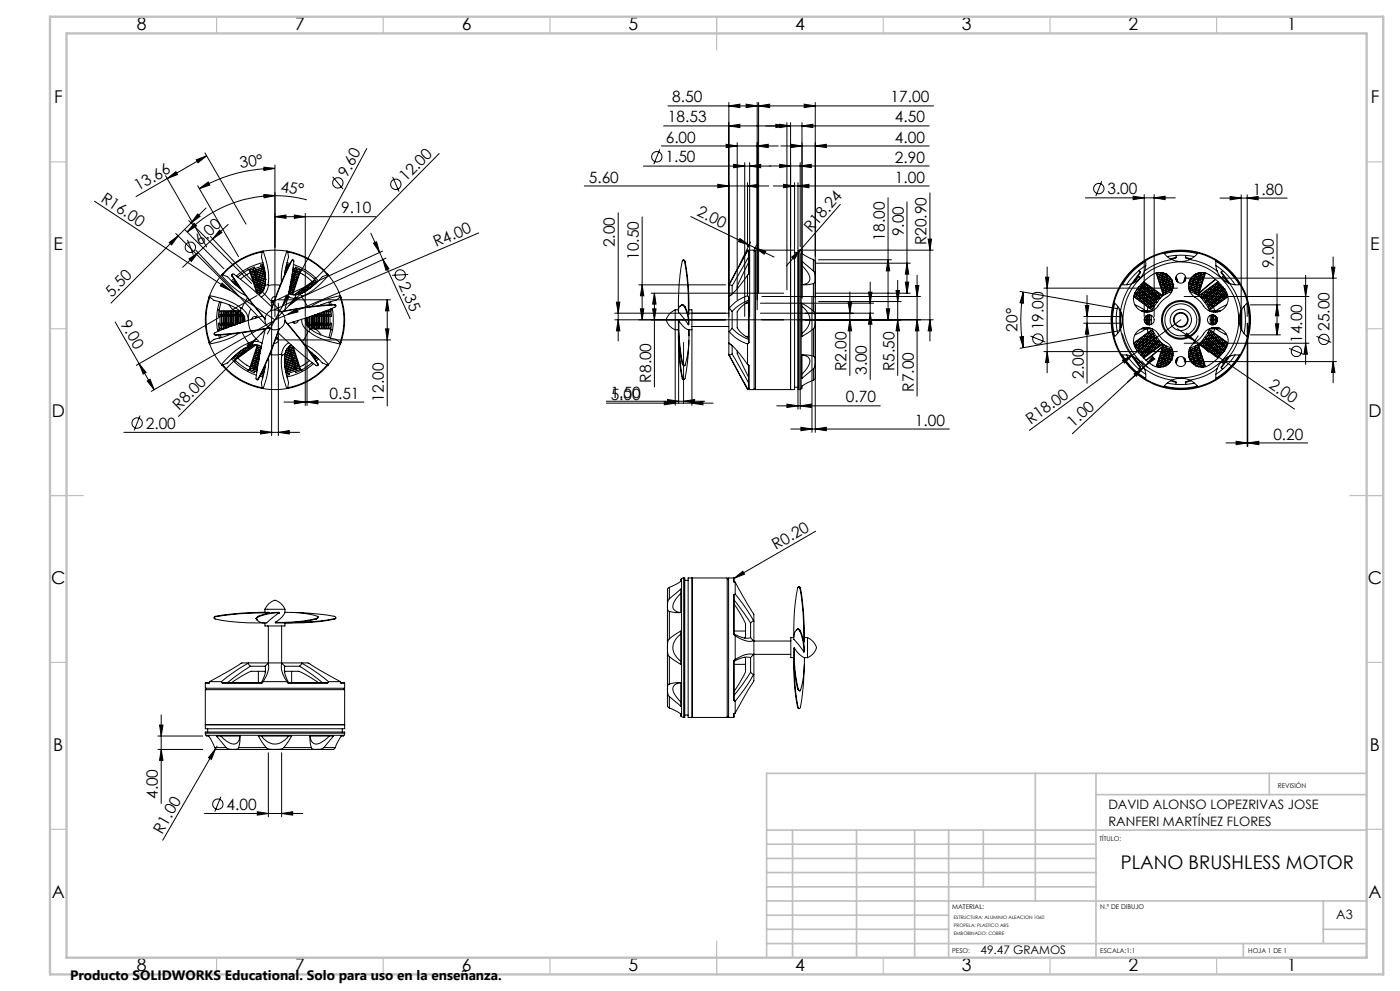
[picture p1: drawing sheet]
<svg xmlns="http://www.w3.org/2000/svg" width="420mm" height="297mm" viewBox="0 0 420 297" stroke-linecap="round" stroke-linejoin="round" font-family="sans-serif">
<defs><g id="words">
<text font-size="5.6" x="336.3" y="260.4">PLANO BRUSHLESS MOTOR</text>
<g font-size="5.3">
<text x="41" y="9">8</text>
<text x="88.5" y="9">7</text>
<text x="138.5" y="9">6</text>
<text x="188.5" y="9">5</text>
<text x="238.5" y="9">4</text>
<text x="288.5" y="9">3</text>
<text x="338.5" y="9">2</text>
<text x="386" y="9">1</text>
<text x="16.2" y="30.7">F</text>
<text x="411.2" y="30.7">F</text>
<text x="16.1" y="75">E</text>
<text x="411.1" y="75">E</text>
<text x="15.5" y="125">D</text>
<text x="410.5" y="125">D</text>
<text x="15.4" y="175">C</text>
<text x="410.4" y="175">C</text>
<text x="16" y="225">B</text>
<text x="411" y="225">B</text>
<text x="15.5" y="269.2">A</text>
<text x="410.5" y="269.2">A</text>
<text x="41" y="291">8</text>
<text x="88.5" y="291">7</text>
<text x="138.5" y="291">6</text>
<text x="188.5" y="291">5</text>
<text x="238.5" y="291">4</text>
<text x="288.5" y="291">3</text>
<text x="338.5" y="291">2</text>
<text x="386" y="291">1</text>
</g>
<g font-size="4.7">
<text x="201.7" y="30.7">8.50</text>
<text x="267.2" y="30.7">17.00</text>
<text x="200.4" y="36.7">18.53</text>
<text x="268.5" y="36.7">4.50</text>
<text x="199.7" y="42.7">6.00</text>
<text x="268.5" y="42.7">4.00</text>
<text x="72.2" y="50.5" transform="rotate(-8 72.2 50.5)">30°</text>
<text x="104.1" y="53.4" transform="rotate(-62 104.1 53.4)">9.60</text>
<text x="199.6" y="48.7">1.50</text>
<text x="268.5" y="48.7">2.90</text>
<text x="41.5" y="57.4" transform="rotate(-30 41.5 57.4)">13.66</text>
<text x="84" y="57.5" transform="rotate(7 84 57.5)">45°</text>
<text x="121.8" y="54.7" transform="rotate(-45 121.8 54.7)">12.00</text>
<text x="176.6" y="54.7">5.60</text>
<text x="268.5" y="54.7">1.00</text>
<text x="332.2" y="58.2">3.00</text>
<text x="375.8" y="58.4">1.80</text>
<text x="30" y="60.2" transform="rotate(33 30 60.2)">R16.00</text>
<text x="102.4" y="63.9">9.10</text>
<text x="208.9" y="64.6" transform="rotate(26 208.9 64.6)">2.00</text>
<text x="243.3" y="69.7" transform="rotate(-49 243.3 69.7)">R18.24</text>
<text x="271.1" y="70.8" transform="rotate(-90 271.1 70.8)">9.00</text>
<text x="60.2" y="73.6" transform="rotate(-43 60.2 73.6)">6.00</text>
<text x="130.9" y="74.1" transform="rotate(-23 130.9 74.1)">R4.00</text>
<text x="184.4" y="74.1" transform="rotate(-90 184.4 74.1)">2.00</text>
<text x="191.6" y="77.9" transform="rotate(-90 191.6 77.9)">10.50</text>
<text x="265.4" y="72.1" transform="rotate(-90 265.4 72.1)">18.00</text>
<text x="278" y="73.5" transform="rotate(-90 278 73.5)">R20.90</text>
<text x="382.1" y="80.4" transform="rotate(-90 382.1 80.4)">9.00</text>
<text x="33.5" y="89.2" transform="rotate(-45 33.5 89.2)">5.50</text>
<text x="119.5" y="85.4" transform="rotate(65 119.5 85.4)">2.35</text>
<text x="36.1" y="97.1" transform="rotate(60 36.1 97.1)">9.00</text>
<text x="305.2" y="99.4" transform="rotate(-90 305.2 99.4)">20°</text>
<text x="313.1" y="99" transform="rotate(-90 313.1 99)">19.00</text>
<text x="398.9" y="99.1" transform="rotate(-90 398.9 99.1)">25.00</text>
<text x="390.7" y="102.7" transform="rotate(-90 390.7 102.7)">14.00</text>
<text x="254" y="111.2" transform="rotate(-90 254 111.2)">R2.00</text>
<text x="260.1" y="112.4" transform="rotate(-90 260.1 112.4)">3.00</text>
<text x="268.3" y="111.2" transform="rotate(-90 268.3 111.2)">R5.50</text>
<text x="325.1" y="113.5" transform="rotate(-90 325.1 113.5)">2.00</text>
<text x="98.8" y="119.5">0.51</text>
<text x="183.2" y="119.8">5.00</text>
<text x="183.2" y="119.2">1.50</text>
<text x="195.3" y="114.6" transform="rotate(-90 195.3 114.6)">R8.00</text>
<text x="274.1" y="117.4" transform="rotate(-90 274.1 117.4)">R7.00</text>
<text x="380.4" y="115.9" transform="rotate(34 380.4 115.9)">2.00</text>
<text x="53.8" y="123.2" transform="rotate(-45 53.8 123.2)">R8.00</text>
<text x="115.2" y="120.3" transform="rotate(-90 115.2 120.3)">12.00</text>
<text x="253.8" y="120.6">0.70</text>
<text x="43.7" y="128.5">2.00</text>
<text x="274.5" y="127.5">1.00</text>
<text x="309.3" y="127.4" transform="rotate(-36 309.3 127.4)">R18.00</text>
<text x="322" y="128.3" transform="rotate(-43 322 128.3)">1.00</text>
<text x="382" y="131.7">0.20</text>
<text x="232.8" y="164.9" transform="rotate(-30 232.8 164.9)">R0.20</text>
<text x="47.4" y="239.5" transform="rotate(-90 47.4 239.5)">4.00</text>
<text x="67.9" y="242.7">4.00</text>
<text x="48.6" y="250.2" transform="rotate(-60 48.6 250.2)">R1.00</text>
</g>
<text font-size="4.1" x="21" y="293.7">Producto SOLIDWORKS Educational. Solo para uso en la enseñanza.</text>
<g font-size="3.9">
<text x="332.5" y="242.5">DAVID ALONSO LOPEZRIVAS JOSE</text>
<text x="332.5" y="247.4">RANFERI MARTÍNEZ FLORES</text>
<text x="400.9" y="275.5">A3</text>
</g>
<text font-size="3.5" x="294.2" y="285.9">49.47 GRAMOS</text>
<g font-size="2">
<text x="383.3" y="236.2">REVISIÓN</text>
<text x="329.9" y="251.9">TÍTULO:</text>
<text x="285.6" y="272.5">MATERIAL:</text>
<text x="330.1" y="272.5">N.º DE DIBUJO</text>
<text x="285.6" y="285.5">PESO:</text>
<text x="330.1" y="285.6">ESCALA:1:1</text>
<text x="374.5" y="285.6">HOJA 1 DE 1</text>
</g>
<g font-size="1.4">
<text x="286.1" y="275.5">ESTRUCTURA: ALUMINIO ALEACION 1060</text>
<text x="286.1" y="277.9">PROPELA: PLASTICO ABS</text>
<text x="286.1" y="280.3">EMBOBINADO: COBRE</text>
</g>
</g></defs>
<g fill="none" stroke="#000" stroke-width=".3">
<path d="M200.4 31.7h26.8M218.7 37.7l3.3-.5v1zM218.7 31.7l3.3-.5v1zM218.7 30.7v64.2M223.8 31.2l3.4 .5-3.4 .5zM227.2 30.7v62.1M227.6 31.7l3.3-.5v1zM227.6 31.7h52.5M227.6 30.7v57.2M232.8 37.2l3.3 .5-3.3 .5zM233.9 37.2l3.3 .5-3.3 .5zM236.1 36.8v50.1"/>
<path d="M237.2 36.8v80M240.6 37.7l3.3-.5v1zM240.6 36.8v52.6M241.3 31.2l3.3 .5-3.3 .5zM244.6 30.7v58.7M278.8 37.7h-79.7M49.7 52.7l12.3 21.3M50.2 53.5l2.6-2.1 .5 .9zM50.2 53.5l-9.4 5.4M58.9 47.9l3.1-1.2-2.6 2.1zM59.3 55.7l12.2 21.2M59.8 56.5l2.7-2 .4 1z"/>
<path d="M61.5 45.8l12.3 21.4M62 46.7l-11.8 6.8M79.2 58.3l3.3 .3-3.3 .7zM79.2 50.1l3.3 .4-3.3 .6zM82.5 58.6a37.4 37.4 0 0 0-26.3 10.9M82.5 58.6l5.2 .4 4.3 .9M82.5 50.5a44.7 44.7 0 0 0-22.7 6M82.5 49.5v45.4M99.8 53l3.1 3.7M110 44.5l-29.8 55.6M117.8 53l1.9 4.4M131.8 46l-45.1 45.6"/>
<path d="M175.3 55.7h55.3M193 49.8h38.2M197.9 44.8l-1.8 4.4M198.4 43.7h35.1M215.3 55.2l3.4 .5-3.4 .6zM217.8 43.2l3.4 .5-3.4 .5zM220.1 49.2l3.3 .6-3.3 .5zM221.2 42.8v47M223.4 48.8v46.1M224.3 55.7l3.2-.5v1.1zM224.3 54.7v19.3M224.9 49.8l3.3-.6v1.1z"/>
<path d="M224.9 48.8v46.1M227.2 43.7l3.3-.5v1zM230.8 49.7h48M232 55.7h46.8M233.9 49.2l3.3 .5-3.3 .5zM234.2 43.7h44.6M235.1 55.2l3.3 .5-3.3 .6zM237.3 43.2l3.3 .5-3.3 .5zM238.4 54.7v20M239.4 55.7l3.3-.5v1.1zM239.4 54.7v20M240.1 49.7l3.3-.5v1z"/>
<path d="M240.1 48.8v25.2M244.6 43.7l3.3-.5v1zM266.4 59.2v36.6M279 57.8v44.4M325.6 59.3h27M330.5 54.3l-1.7 4.5M339.9 58.8l3.4 .5-3.4 .5zM343.3 58.3v36.6M346.3 59.3l3.2-.5v1zM346.3 58.3v36.6M366 59.4h20.2M369 58.9l3.4 .5-3.4 .5z"/>
<path d="M372.4 58.4v40.2M374.2 59.4l3.2-.5v1zM374.2 58.4v36.5M28.4 60.3l54.1 35.5M50.8 72.7l2.6-2-1.9 2.7zM52.7 70l18.9 18.8M55.5 68.8l11.7 11.7M56.2 71.9l1.8 4.4M56.6 66.1l18.9 18.8M56.7 77.6l2.7-1.9-2 2.6zM58.3 67l.6 .7-2.7 1.8zM58.8 75l20.8 22.2"/>
<path d="M59.3 64.1l.7 .7-2.7 2zM59.4 75.7l-4.6 4.4M61.8 62.3l-28.5 28.5M63.1 70.9l20.9 22.2M63.8 71.6l-4.4 4.1M65.9 69l.7 .7-2.8 1.9zM68.4 67.3l-4.6 4.3M78.5 75.3l.1 .2M78.5 75.3a20.7 20.7 0 0 0-11.8 6.9M78.6 75.5l-.2 1.6a17.7 17.7 0 0 1 1.1 8.5M78.6 75.5a20.4 20.4 0 0 0-11.8 6.9M78.8 79.7l.2 .5"/>
<path d="M78.8 79.7l-2.8 .9M78.9 78.7a17.6 17.6 0 0 0-8 4M79 75.3l.2 .8a20.5 20.5 0 0 1 1.2 9.2M79 75.3a20 20 0 0 1 7 0M79 75.3h-.5M79 79.2l-.8 .2 .2 .5M79.1 79.6l-.3 .1M82.5 64.9l3.3-.5v1zM82.5 64.9h30.2M85.9 79.6l.2 .1M86 79.2l.8 .2M86 75.3a21 21 0 0 0-1.5 9.2"/>
<path d="M86 75.3h.5M86.1 78.7l.9 .2M86.1 79.7l-.1 .5M86.1 79.7l.5 .1M86.3 75.5l.3 1.6-1.2 5.2M86.3 75.5a20.3 20.3 0 0 1 11.9 6.9M86.5 75.3l-.2 .2M86.5 75.3a20.4 20.4 0 0 1 11.7 6.9M87.4 78.2h.1M87.4 78.2l-3.1 6.6-3 8.3M87.5 78.2l-3 6.6-3.1 8.3M87.5 78.2a.33 .33 0 0 1 .4-.2 .33 .33 0 0 1 .3 .4l-1.2 7.3-1.6 7.5"/>
<path d="M88 78l-.4-.1-.2 .3M88.1 79.3a17.4 17.4 0 0 1 7.4 4.9M88.3 64.4l3.3 .5-3.3 .5zM91.6 64v30.9M111.2 69.9l2.7 5.8M112 72.9l1-.4 .9 3.2zM113.9 75.7l1 2.1M114.8 75.2l-33.6 15.5M114.9 77.8l1.8 2.8-.9 .4zM114.9 77.8l8.1 17.7M115.8 77.4l-33.6 15.5M143.6 69.8l-57.4 24.5"/>
<path d="M185.5 63.8v38.4M192.7 65v30.8M204.9 78h.4l.2 .3M205.4 78.4a.36 .36 0 0 0-.3-.4 .36 .36 0 0 0-.4 .2l-.9 6.6-.3 8h-.9M205.4 78.4l.9 7.3 .2 8.6M205.5 78.3a69.7 69.7 0 0 1 1.1 16M205.5 78.3l-.1 .1M207.2 64.9l17.5 8.5M222 71.5l2.7 1.9-3.2-1zM224.3 75v.3M224.3 75h1.9v41.8h-1.9M224.3 75.3l-5.5 10"/>
<path d="M224.3 75l-5.6 10.5M224.3 75.3h.5M224.5 78.7l-3.1 6.5-.2 1.4M224.5 77.1l-4.9 8.5M224.7 73.4l1.8 .9M224.8 75.3v6.9l-.3 .1M224.8 75.3l-.3 .2v6.8M225.2 72.5l-3.3 6.8M226.2 75.3h.5M226.5 74.3l3.2 1-.4 .9zM226.5 74.3l5.7 2.7M226.7 75h11.7v41.8h-11.7z"/>
<path d="M227 73.4l-.8 1.7M237.5 77.1l2.6-2.1-1.8 2.7zM238.4 75.7h1M239.3 74.3h.1M239.4 76.7v45.9M239.7 75l.6 .2M239.7 75h-.3v41.8h.3M239.7 75v41.8M240.1 75.9v46.7M240.3 75.2l.3 .2v.6l3.4 1.8M240.3 75.2v41.3M240.4 75h39.6"/>
<path d="M240.6 79.6l1.8 2.1a2.11 2.11 0 0 1 .4 2.5 2.11 2.11 0 0 1-2.2 1.1M244 77.8l.6 .5v35.1l-.6 .5M244 77.8v3.4M244.6 78.9h28.5M245.6 77.9h21.8M252.1 61.2l-16.2 18.5M266.4 77.9l.5 3.3h-1zM272.1 60.5v27.4M272.1 78.9l.5 3.3h-1zM278.4 71.6h1.1l-.5 3.4zM343.7 79.6a19.3 19.3 0 0 0-5.7 5.7M350.2 76.9a19.8 19.8 0 0 1 8.1 0"/>
<path d="M351.6 77.8a18 18 0 0 0-8.2 3.4M351.6 77.8a6.4 6.4 0 0 0 5.3 0M351.6 77.8l-1.3-.8-1-1a20.8 20.8 0 0 1 9.9 0l-1 1-1.3 .8M352.7 76.5l.2 .6M352.9 77.1l-.2 .2-1.2 .4M352.9 77.1l-1.7 .5M355.6 77.1l.1 .2 1.3 .4M355.6 77.1l1.7 .5M355.8 76.5l-.2 .6M356.9 77.8a18 18 0 0 1 8.2 3.4M364.8 79.6a19.7 19.7 0 0 1 5.7 5.7M383.1 70.1v30.3"/>
<path d="M399.9 77v37.7M34.5 96.5l7.2 12.5M62.7 89.1a21 21 0 0 0 0 13.6M62.9 88.6a20.9 20.9 0 0 1 9.4 3.8M62.9 88.6l-.2 .5M63 89l-.3 .1M63 89l1.2 1a17.9 17.9 0 0 1 7.9 3.3M63 89a20.6 20.6 0 0 0 0 13.7M65.3 92.8l.5 .1M65.8 92.9l-.3 2h.5M65.8 98.8l-.5 .1M65.8 98.8v.3"/>
<path d="M65.9 90.4a17.4 17.4 0 0 0-.6 8.9M66 97.4v.9a.25 .25 0 0 0 .2 .3 .25 .25 0 0 0 .3-.2M66 96.9h-.5l.3 1.9M66 94.4h.5M66 97.4h.5M66 94.4v3M66.4 90.6l-.6 2.3M66.4 82.5a20.7 20.7 0 0 0-3.5 6.1M66.4 82.5a21.7 21.7 0 0 0 7.3 6M66.5 93.4v1M66.5 93.4a.3 .3 0 0 0-.5-.2 .3 .3 0 0 0 0 .5v.7M66.5 97.4v1"/>
<path d="M66.5 93.4a.27 .27 0 0 1 .3-.3 .27 .27 0 0 1 .2 .3M66.5 98.4a.27 .27 0 0 0 .3 .2 .27 .27 0 0 0 .2-.2M66.5 96.9h.1M66.5 94.9h.1M66.5 94.4h.5M66.5 97.4h.5M66.5 94.4v3M66.6 84.8l2.5 2.3-3-1.4zM66.7 82.2l.1 .2M66.7 82.2l-.3 .3M66.8 82.4a6.6 6.6 0 0 1 3 2.2l2.4 2M67 93.4v1"/>
<path d="M67 97.4v1M67 93.4a.25 .25 0 0 1 .3-.3 .25 .25 0 0 1 .2 .3M67 98.4l.2 .2M67 94.9h.1M67 96.9h.1M67 94.4h.5M67 97.4h.5M67 94.4v3M67.5 93.4v1M67.5 97.4v1M67.5 93.4a.27 .27 0 0 1 .3-.3 .27 .27 0 0 1 .3 .3M67.5 98.4v.1"/>
<path d="M67.5 94.9h.1M67.5 96.9h.1M67.5 94.4h.6M67.5 97.4h.6M67.5 94.4v3M67.5 98.4l.1 .1M68.1 93.4v1M68.1 97.4v.9M68.1 93.4a.25 .25 0 0 1 .2-.3 .25 .25 0 0 1 .2 .3M68.1 96.9h.1M68.1 94.9h.1M68.1 94.4h.4"/>
<path d="M68.1 97.4h.4M68.1 94.4v3M68.5 93.4v1M68.5 97.4v.7M68.5 93.4a.25 .25 0 0 1 .3-.3 .25 .25 0 0 1 .2 .3M68.5 96.9h.1M68.5 94.9h.1M68.5 94.4h.5M68.5 97.4h.5M68.5 94.4v3M68.7 91.4l.7 1 1.3 .8M69 93.4v1"/>
<path d="M69 97.4v.5M69 96.9h.1M69 94.9h.1M69 94.4v3M69.1 93.4v1M69.1 93.4a.25 .25 0 0 1 .2-.3 .25 .25 0 0 1 .3 .3M69.1 94.4h.5M69.1 97.4h.5M69.6 93.4a.3 .3 0 0 1 .4-.2 .3 .3 0 0 1 .1 .5v.7M69.6 93.4v1M69.6 97.4v.3M69.6 94.9h.1"/>
<path d="M69.6 96.9h.1M69.6 94.4h.5M69.6 97.4h.5M69.6 94.4v3M69.6 82.8l4.2 6 5.7 6.8M69.7 82.7l4.2 5.9 5.6 6.9M69.7 82.7a.34 .34 0 0 1 0-.5 .34 .34 0 0 1 .5 0l5.8 4.7 5.6 5.1M69.7 82.7l-.1 .1M69.7 82.2l-.1 .6M70.1 96.9h.1M70.1 94.9h.1M70.1 94.4v3.1"/>
<path d="M70.1 94.4h.5M70.1 97.4h.4M70.1 83.5l-.6 .7M70.4 83.9l-.6 .6M70.5 85.2l.4-.5-.4 .5M70.6 93.4v1M70.6 93.4a.3 .3 0 0 0-.5-.2 .3 .3 0 0 0 0 .5v.7M70.6 84.2l-.5 .6M70.6 93.4a.25 .25 0 0 1 .2-.3 .25 .25 0 0 1 .3 .3M70.6 94.9h.1M70.6 96.9h.1M70.6 94.4h.5"/>
<path d="M70.6 94.4v3M70.9 85.5l.3-.4-.4 .4M71.1 93.4v1M71.1 96.9h.1M71.1 94.9h.1M71.1 94.4v2.8M71.1 93.4a.25 .25 0 0 1 .3-.3 .25 .25 0 0 1 .2 .3M71.1 94.4h.5M71.5 85.5l-.2 .4M71.6 93.4v1M71.6 94.9h.1M71.6 96.9h.1"/>
<path d="M71.6 94.4h.5M71.6 94.4v2.6M71.7 99.8a20.4 20.4 0 0 1-8.8 3.3M71.7 86.1l.5 .4M71.8 86l-.1 .1M71.9 93.1l-.3 .3M72.1 93.4v1M72.1 94.9h.1M72.1 94.4h.5M72.1 93.3v.1M72.1 94.4v2.4M72.1 93.3a3.1 3.1 0 0 1 1.3 3"/>
<path d="M72.3 92.4l-.2 .9M72.3 92.4h.3M72.6 92.4a4.4 4.4 0 0 1 1.9 3.6M72.6 93.8v.6M72.6 94.9h.1M72.6 94.4h.4M72.6 94.4v2.2M72.7 99.7l1.8 3M73.1 94.9h.1M73.1 94.5v1.9M74.3 80.4l.2 .5M74.3 89.3l-1.7 3.1"/>
<path d="M74.5 80.9l-3.2 2.1M75 81.8l-2.9 1.9M75.2 81.5a.24 .24 0 0 0-.2 .3 .24 .24 0 0 0 .3 .1M75.2 92.5a8 8 0 0 0 2.4 9.7M75.3 81.9a.26 .26 0 0 0-.1 .3 .26 .26 0 0 0 .3 .2M75.5 82.4a.26 .26 0 0 0-.2 .3 .26 .26 0 0 0 .3 .2M75.6 82.9a.31 .31 0 0 0 0 .5 .31 .31 0 0 0 .5-.1l.7-.2M76 83.9a.26 .26 0 0 0-.2 .3 .26 .26 0 0 0 .3 .1M76 80.6l-.8 .3a.27 .27 0 0 0-.3 .3 .27 .27 0 0 0 .3 .2M76 80.6l.1 .5M76.1 81.1l-.9 .3M76.1 84.3a.26 .26 0 0 0-.1 .4 .26 .26 0 0 0 .3 .1"/>
<path d="M76.1 81.7h.1M76.1 81.1l.2 .5M76.3 81.6l-1 .3M76.3 84.8a.31 .31 0 0 0-.1 .5 .31 .31 0 0 0 .5-.1l.7-.2M76.3 81.6l.1 .5M76.4 82.1l-.9 .3M76.4 80.5l-.1-.5-1.8 .9M76.4 82.1l.2 .5M76.6 82.6l-1 .3M76.6 85.8a.26 .26 0 0 0-.1 .3 .26 .26 0 0 0 .3 .2M76.6 81h.1M76.6 82.6l.2 .5"/>
<path d="M76.8 83.1l-1 .3a.24 .24 0 0 0-.2 .3 .24 .24 0 0 0 .4 .2M76.8 86.3a.26 .26 0 0 0-.2 .3 .26 .26 0 0 0 .3 .2M76.8 81.5h.1M76.8 83.1l.1 .4M76.8 94.9l-.1 .4M76.9 86.8a.3 .3 0 0 0 0 .5 .3 .3 0 0 0 .4-.1l.7-.2M76.9 83.6l-.9 .3M76.9 81.9h.1M76.9 83.6l.2 .4M77 95v.2M77.1 84l-1 .3M77.1 84l.1 .5"/>
<path d="M77.1 82.4h.1M77.1 88.6l-36.2 20.9M77.2 84.5l-.9 .3M77.2 95.2a1.02 1.02 0 0 0-1.7 .5M77.2 87.7l-.1 .2M77.2 82.9h.1M77.2 84.5l.2 .5M77.4 85l-1 .3a.24 .24 0 0 0-.1 .3 .24 .24 0 0 0 .3 .2M77.4 83.4h.1M77.4 85l.1 .5M77.5 85.5l-.9 .3M77.5 83.9h.1"/>
<path d="M77.5 85.5l.2 .5M77.7 86l-.9 .3M77.7 86l.2 .5M77.7 84.3v.1M77.9 86.5l-1 .3M77.9 84.8h.1M77.9 86.5l.1 .5M78 87l-.9 .3a.24 .24 0 0 0-.2 .3 .24 .24 0 0 0 .3 .1M78 85.3h.1M78 87l.2 .4M78.1 88l-.6 .2M78.1 88l-.5 .3"/>
<path d="M78.2 87.5l-1 .2M78.2 87.4l-1 .3M78.2 85.8h.1M78.2 87.5l.1 .3M78.4 86.3h.1M78.5 80.4h.1M78.5 86.8h.1M78.6 87.3h.1M78.7 80.8v.1M78.7 94.7a76.8 76.8 0 0 0-14.5 5.3l.5 .3M78.8 81.3h.1M78.9 87.2l-.7 .3"/>
<path d="M79 80.2l.2-.1-.2 .1M79 81.8h.1M79 80.2l.1 .5M79 80.2l-2.9 .9M79.1 80.7l.2-.1-3 1M79.1 82.3h.1M79.1 80.7l.2 .5M79.1 80.7l-2.8 .9M79.2 86.5l-1.2 .5M79.3 81.2l.1 .4M79.3 81.2l-2.9 .9M79.3 82.8h.1"/>
<path d="M79.4 85.9l-1.5 .6M79.4 81.1l-.1 .1M79.4 83.3h.1M79.4 81.7l.2 .2M79.4 81.6l-2.8 1M79.4 81.6v.1M79.4 81.7l-2.8 .9M79.5 85.6a3.2 3.2 0 0 1-2 2.7M79.6 85.4l-1.9 .6M79.6 82.2l-2.8 .9M79.6 98.6a92.4 92.4 0 0 0-2.7 15l.3 .2 .2-.3M79.6 83.7h.1"/>
<path d="M79.6 84.8l-2.1 .7M79.6 82.7l-2.7 .9M79.7 84.3l-2.3 .7M79.7 83.2l-2.6 .8M79.7 83.7l-2.5 .8M80.4 85.3l-.9 .3M80.4 85.3l.1 .2M80.5 85.5a4.3 4.3 0 0 1-2.1 3.5M80.7 98.2l-8.7 1.5-7.3 .6M80.8 98.3l-8.8 1.5-7.3 .7M81.5 90.9v39.7M81.6 96.4l-36.2 20.9"/>
<path d="M82.2 90.4h-.5M82.3 90.1h-.8M82.5 95.8l-5.7 5.7M82.7 88.9a1 1 0 0 0-1.2 .6 1 1 0 0 0 .6 1.3M83.4 99.7a73.8 73.8 0 0 0 11.8 9.9l.2-.1-.1-.4M83.5 89.8h33.7M83.5 90.9v39.7M83.6 98.6l-3.1 8.3-3.1 6.6M83.7 98.6l-3 8.3-3.1 6.7M84.1 85.5h-3.6M85.4 82.2h.1M85.5 96.3l5.6 6.8 4.2 6"/>
<path d="M85.5 81.6h.1M85.5 96.1l5.7 6.9 4.2 6M85.5 96.1v.1M85.5 81.6l.2 .1-.3 .2M85.5 81.1l.2 .1M85.7 81.2l-.2 .4M85.7 81.2h.2M85.8 80.7l-.1-.1 .2 .1M85.8 80.7l-.1 .5M85.8 80.7l.3 .1-.2-.1M85.9 88.5l.9 .5-2 2.6zM86 80.2l-.2-.1 .2 .1"/>
<path d="M86 80.2l-.1 .5M86 80.2l.3 .1-.3-.1M86.2 94.3l2.8-1.8 .4 1zM86.2 94.3l-3.7 1.5M86.4 88.9a4.5 4.5 0 0 0 4.1 .1M86.6 87.8a2.91 2.91 0 0 0 3.3 .4M86.7 87.4h.1M86.7 91.6l-8.4 8.5M86.8 86.9l.2 .1M86.8 87.4l1 .3M86.8 87.5l1 .2M86.8 87.5l-.1 .3"/>
<path d="M86.9 86.4l.2 .1M87 87l.9 .3a.24 .24 0 0 1 .2 .3 .24 .24 0 0 1-.3 .1M87 87l-.2 .4M87 85.9l.3 .1M87.1 85.4l.4 .1M87.1 86.5l1 .3M87.1 86.5l-.1 .5M87.2 84.9l.4 .1M87.3 86l.9 .3M87.3 86l-.2 .5M87.3 84.3l.5 .2M87.3 84.3v.1"/>
<path d="M87.3 83.9l.6 .1M87.5 85.5l.9 .3M87.5 83.9h.1M87.5 85.5l-.2 .5M87.5 82.8l.7 .3M87.6 85l.9 .3a.24 .24 0 0 1 .2 .3 .24 .24 0 0 1-.3 .2M87.6 83.4h.1M87.6 85l-.1 .5M87.7 81.8l.8 .3M87.7 82.9h.1M87.8 84.5l.9 .3M87.8 87.7a.32 .32 0 0 1 0 .5 .32 .32 0 0 1-.5-.1l-.4-.1"/>
<path d="M87.8 84.5l-.2 .5M87.8 81.3l.9 .3M87.9 80.8l1 .3M87.9 84l1 .3M87.9 84l-.1 .5M87.9 80.3l1.1 .3M87.9 82.4h.1M87.9 96.5v.2M88.1 83.6l.9 .3M88.1 81.9h.1M88.1 83.6l-.2 .4M88.1 83.5l.9 .4"/>
<path d="M88.1 86.8a.31 .31 0 0 1 0 .5 .31 .31 0 0 1-.5-.1l-.6-.2M88.1 83.5l-.6-.1 .6 .2M88.2 83.1l.9 .3a.25 .25 0 0 1 .3 .3 .25 .25 0 0 1-.4 .2M88.2 86.3a.26 .26 0 0 1 .2 .3 .26 .26 0 0 1-.3 .2M88.2 81.5h.1M88.2 83.1l-.1 .4M88.3 96.4l-.1 .4M88.4 82.6l.9 .3M88.4 81h.1M88.4 82.6l-.2 .5M88.4 82.6l-.8-.3 .8 .3M88.4 85.8a.26 .26 0 0 1 .1 .3 .26 .26 0 0 1-.3 .2"/>
<path d="M88.5 82.1l1 .3M88.5 80.5l.2-.5 1.8 .9M88.5 82.1l-.1 .5M88.6 88.3v.1M88.6 88.3l-.4 .1M88.7 88.9l.7 .7-2.7 2zM88.7 81.6l.9 .3M88.7 81.6l-.2 .5M88.7 84.8a.31 .31 0 0 1 0 .5 .31 .31 0 0 1-.4-.1l-.7-.2M88.8 81.7h.1M88.9 81.1l.9 .3M88.9 84.3a.26 .26 0 0 1 .1 .4 .26 .26 0 0 1-.3 .1"/>
<path d="M88.9 81.1l-.2 .5M89 80.6l.9 .3a.25 .25 0 0 1 .2 .3 .25 .25 0 0 1-.3 .2M89 88l.2 .3M89 83.9a.26 .26 0 0 1 .2 .3 .26 .26 0 0 1-.3 .1M89 88a.25 .25 0 0 0-.3 0 .25 .25 0 0 0-.1 .3M89 80.6l-.1 .5M89.3 82.9a.34 .34 0 0 1 0 .5 .34 .34 0 0 1-.5-.2l-.6-.1M89.4 87.7l.3 .5zM89.4 87.7a.27 .27 0 0 0-.3 0 .27 .27 0 0 0-.1 .3M89.5 96a.98 .98 0 0 1-.7 .8 .98 .98 0 0 1-1-.2M89.5 82.4a.26 .26 0 0 1 .1 .3 .26 .26 0 0 1-.3 .2M89.6 81.9a.26 .26 0 0 1 .2 .3 .26 .26 0 0 1-.3 .2"/>
<path d="M89.8 87.5l.4 .5M89.8 81.5a.25 .25 0 0 1 .1 .3 .25 .25 0 0 1-.3 .1M89.8 87.5a.24 .24 0 0 0-.3-.1 .24 .24 0 0 0-.1 .3M89.9 88.2l.7 .6M89.9 81.8l1.8 1 1.9 1.6M90.2 87.1l.5 .7M90.2 87.1a.27 .27 0 0 0-.3 0 .27 .27 0 0 0-.1 .4M90.5 89l1.8 3M90.5 95.7a4.5 4.5 0 0 0 1.9 3.6M90.5 80.9l2.1 1.3 1.7 1.4M90.6 88.8l-.1 .2M90.7 86.9l.5 .7"/>
<path d="M90.7 86.9a.25 .25 0 0 0-.4-.1 .25 .25 0 0 0-.1 .3M90.7 80.4l-.2 .5M91.1 86.5l.6 .8 .4-.2M91.1 86.5a.25 .25 0 0 0-.4 0 .25 .25 0 0 0 0 .4M91.5 86.3l.6 .8M91.5 86.3a.24 .24 0 0 0-.4-.1 .24 .24 0 0 0 0 .3M91.5 95.4a3.1 3.1 0 0 0 1.4 3M91.6 96.9v24.6M91.8 96.9h.1M91.8 95.3v1.9M91.9 95.3v1.9M91.9 85.9l.1 .2a.49 .49 0 0 0 .2 .5 .49 .49 0 0 0 .6-.1h.1"/>
<path d="M91.9 85.9a.29 .29 0 0 1 .3-.4 .29 .29 0 0 1 .3 .4l.4 .6M91.9 85.9a.27 .27 0 0 0-.4 0 .27 .27 0 0 0 0 .4M92 97.4h.4M92.1 96.9v24.6M92.4 97.4v.5M92.4 96.9h.1M92.4 97.4h.5M92.4 95.1v2.3M92.4 99.3l-.6 1.4-1.1 1.7M92.4 99.3l.3 .1M92.7 85.3l.6 .8-.4 .4M92.7 85.3a.3 .3 0 0 0-.5 .2 .3 .3 0 0 0 .3 .4l.4 .6"/>
<path d="M92.7 99.4a20.9 20.9 0 0 0 9.4 3.7M92.9 97.4v1M92.9 98.4l-.2 1M92.9 98.4a17.9 17.9 0 0 0 7.9 3.3l1.2 1M92.9 96.9h.1M92.9 94.9v2.5M92.9 98.4h.1M92.9 97.4h.5M93.1 85.1l.6 .8M93.1 85.1a.25 .25 0 0 0-.3-.1 .25 .25 0 0 0-.1 .3M93.4 97.4v1M93.4 98.4l-.3 .2"/>
<path d="M93.4 98.4a.25 .25 0 0 0 .2 .2 .25 .25 0 0 0 .3-.2M93.4 96.9h.1M93.4 94.9h.1M93.4 97.4h.5M93.4 94.8v2.6M93.6 84.7l.5 .8zM93.6 84.7a.27 .27 0 0 0-.4 0 .27 .27 0 0 0-.1 .4M93.9 97.4v1M93.9 96.9h.1M93.9 94.9h.1M93.9 94.6v2.8M93.9 98.4a.25 .25 0 0 0 .3 .2 .25 .25 0 0 0 .2-.2"/>
<path d="M93.9 97.4h.5M93.9 84.5l.6 .7M93.9 84.5a.35 .35 0 0 1 .4-.4 .35 .35 0 0 1 .3 .4l.3 .3M93.9 84.5a.24 .24 0 0 0-.3-.1 .24 .24 0 0 0 0 .3M94.3 83.6l.9 .9M94.3 98.5l1.3 .9 .6 1M94.4 97.4v1M94.4 98.4a.25 .25 0 0 0 .3 .2 .25 .25 0 0 0 .2-.2M94.4 94.9h.1M94.4 96.9h.1M94.4 97.4h.5M94.4 94.4v3"/>
<path d="M94.5 94.4h.9M94.7 83.3l-.4 .3M94.9 97.4v1M94.9 98.4a.27 .27 0 0 0 .3 .2 .27 .27 0 0 0 .2-.2M94.9 94.9h.1M94.9 96.9h.1M94.9 97.4h.5M94.9 94.2v3.2M95.4 97.4v1M95.4 94v.4M95.4 98.4a.25 .25 0 0 0 .3 .2 .25 .25 0 0 0 .2-.2M95.4 94.9h.1"/>
<path d="M95.4 96.9h.1M95.4 94.4h.5M95.4 97.4h.5M95.4 94.4v3M95.9 97.4v1M95.9 93.8v.6M95.9 98.4a.27 .27 0 0 0 .3 .2 .27 .27 0 0 0 .2-.2M95.9 94.9h.1M95.9 96.9h.1M95.9 94.4h.5M95.9 97.4h.5M95.9 94.4v3"/>
<path d="M96.2 91.4l-.1 .2M96.4 97.4v1M96.4 93.7v.7M96.4 98.4a.25 .25 0 0 0 .3 .2 .25 .25 0 0 0 .2-.2M96.4 94.9h.1M96.4 96.9h.1M96.4 94.4h.5M96.4 97.4h.5M96.4 94.4v3M96.9 97.4v1M96.9 93.4v1M96.9 94.9h.1"/>
<path d="M96.9 96.9h.1M96.9 94.4h.5M96.9 97.4h.5M96.9 94.4v3M97.4 97.4v.9a.25 .25 0 0 1-.2 .3 .25 .25 0 0 1-.3-.2M97.4 93.3v1.1M97.4 96.9h.1M97.4 94.9h.1M97.4 94.4v3M97.5 97.4v.9a.25 .25 0 0 0 .2 .3 .25 .25 0 0 0 .3-.2M97.5 93.3v1.1M97.5 94.4h.5"/>
<path d="M97.5 97.4h.5M97.5 94.4v3M97.8 93.1l.2 .3M98 97.4v1M98 93.4v1M98 98.4a.25 .25 0 0 0 .2 .2 .25 .25 0 0 0 .3-.2M98 93.4a.25 .25 0 0 1 .2-.3 .25 .25 0 0 1 .3 .3M98 96.9h.1M98 94.9h.1M98 94.4h.5M98 97.4h.5M98 94.4v3"/>
<path d="M98.2 82.4l-1.5 .5a17.6 17.6 0 0 1-6.8 5.3M98.2 82.2v.2M98.2 82.2l.4 .3M98.5 97.4v1M98.5 93.4v1M98.5 96.9h.1M98.5 94.9h.1M98.5 94.4v3M98.5 93.4a.3 .3 0 0 1 .4-.2 .3 .3 0 0 1 .1 .5v.7M98.5 97.4h.5M98.5 94.4h.5M98.6 82.5a21.2 21.2 0 0 1-8 6.3"/>
<path d="M98.6 82.5a21.7 21.7 0 0 1 3.5 6.1M98.6 90.6l.3 .7M99 97.4v.9a.25 .25 0 0 1-.2 .3 .25 .25 0 0 1-.3-.2M99 96.9h.4l-.2 1.9M99 94.4v3M99.1 90.4l.3 .9M99.2 92.6v.3M99.2 92.9l.2 2h-.4M99.2 98.8l-.6 2.4M99.2 98.8l.5 .1M99.7 92.4a18.1 18.1 0 0 1-.6 8.9M99.7 92.8l-.5 .1"/>
<path d="M100.3 91.3v.1M100.3 91.3l-7.3 .6-8.8 1.5M100.3 91.3l.4 .1 .1 .2M100.3 91.4l-7.3 .6-8.7 1.5M100.3 91.4a.33 .33 0 0 1 .5 .2 .33 .33 0 0 1-.3 .4l-6.9 2.7-7.3 2.3M102 89l.3 .1M102 89l-1.2 1-5.1 1.6M102 89a20.6 20.6 0 0 1 0 13.7M102.1 88.6a21.2 21.2 0 0 0-8.8 3.3M102.1 88.6l.2 .5M102.3 89.1a21 21 0 0 1 0 13.6M115.7 98.6h1l-.5 3.3z"/>
<path d="M116.2 89.8l.5 3.4h-1zM116.2 89.8v31.9M122.4 82.3l-4.7 .2M184.4 95.8h95.6M184.4 93.9h34.3M184.9 90.6h1l-.4 3.3zM185.5 95.8l.4 3.4h-1zM191.6 85.4h26.1M192.1 92.6h1l-.4 3.2zM192.7 85.4l.4 3.2h-1zM195.3 87.9h39.8M195.8 92.6h1l-.5 3.2z"/>
<path d="M196.3 87.9l.5 3.3h-1zM196.3 87.9v28.1M202.6 92.8a4.8 4.8 0 0 0-2.8 3 4.6 4.6 0 0 0 2.8 3M202.6 92.8v6M202.6 98.8h.9M202.6 98.6v22.9M203.5 98.6l.3 8.3 .9 6.6M203.6 96.2a53.6 53.6 0 0 0 1.1 12.9M203.7 96.1a5.5 5.5 0 0 0 3 2.7M203.7 96.1l.2 6.9 .9 6M203.7 96.1l-.1 .1M204.7 91.4l.7 .6"/>
<path d="M204.7 91.4a1.7 1.7 0 0 0-1.2 1.5 1.7 1.7 0 0 0 .9 1.6l2.1 2.8M204.8 91.3l-.1 .1M204.8 91.3l.7 .6M204.8 91.3l-.8 .5M205.4 92l.9 2.7 .2 2.6M205.5 91.9l-.1 .1M205.5 91.9a8 8 0 0 1 1 5.4M206.3 94.1l.3 .2M206.7 98.8a25.4 25.4 0 0 1-1.3 10.7l-.6-.5M206.7 98.8v1.8M206.7 92.8h.9v6h-.9M207.6 97.9h11.1"/>
<path d="M207.6 98.6v22.9M218.7 99.3v3.4M218.7 92.4v6.9M218.7 85.5v3.5M218.7 99.3l.1 .1M218.8 99.4a11.7 11.7 0 0 0 5.5 3.7M218.8 92.4l.8 .9M218.8 88.8l-.1 3.6M218.8 85.3l.8 .3M218.8 92.4h-.1M218.8 85.3l-.1 .2M219.4 88.4l-.6 .4"/>
<path d="M219.6 98.4l-.8 1M219.6 98.4a12.1 12.1 0 0 0 4.9 3.3M219.6 93.3v5.1M219.6 85.6v2.5M223.8 90.9h.7M224.3 82.5v6.1M224.3 88.6a11.2 11.2 0 0 0-5.5 3.8M224.3 82.5l-1.4 1.9a18.2 18.2 0 0 1-4.1 4.4M224.3 88.6l.5 .5M224.5 90.4l-2.3 1.7a3.5 3.5 0 0 0-1 3.6v.7a3.3 3.3 0 0 0 1.4 3.6l1.9 1.3M224.5 90l-2.4 1.3-2.5 2M224.5 82.3l-.2 .2"/>
<path d="M224.8 89.1v13.6M224.8 89.1l-.3-.1v13.7h.3M228.1 93.9h34M228.1 90.9h34M228.6 88.9h47.6M240.6 91.8a4.7 4.7 0 0 1 0 8.1M243.6 88.9v40.7M244 81.2l-3.4-2.9v7M244 85l-1.7 .3h-1.7M244 85v8.2M244 93.2l-3.4-2.3v10l3.4-2.4M244 98.5v8.2"/>
<path d="M244 93.2a6.5 6.5 0 0 1 .4 4.8l-.4 .5M244 81.2a4 4 0 0 1 .3 3.6l-.3 .2M244.6 87.9h28.5M244.6 91.4v38.2M245.6 90.4h24.7M254.5 90.6h1l-.5 3.3zM255 95.8l.5 3.4h-1zM255 87.5v25M260.6 87.6h1l-.5 3.3zM261.1 93.9l.5 3.3h-1zM261.1 84.5v29.2M265.9 92.6h1l-.5 3.2z"/>
<path d="M268.8 87.1h1l-.5 3.3zM269.3 95.8l.5 3.4h-1zM269.3 84v28.5M271.6 84.6h1l-.5 3.3zM274.6 85.5h1.1l-.6 3.4zM275.1 95.8l.6 3.4h-1.1zM275.1 82.5v36.2M279 95.8l.5 3.4h-1.1zM306 87.3l29.5 5.3M307 87.5v3.4l-1-.2zM307 87.5a47.2 47.2 0 0 0 0 16.7M313.2 86.4h40"/>
<path d="M313.7 83.1h.9l-.5 3.3zM314.1 80v31.7M325.1 96.9h11.2M325.1 94.9h11.2M325.6 91.6h1l-.5 3.3zM326.1 88.5v26.4M326.1 96.9l.5 3.3h-1zM335.3 91.8a19.8 19.8 0 0 0 0 8.1M335.5 99.2l-29.5 5.2M336 92.7v6.3M336.1 93.1v5.5M336.2 98.5a18 18 0 0 0 3.4 8.2"/>
<path d="M336.2 93.2a6.3 6.3 0 0 1 0 5.3M336.2 93.2l-.8-1.3-1-1a19.7 19.7 0 0 0 0 10l1-1.1 .8-1.3M336.4 93.7v4.3M336.7 100l1.3 3.5 2.3 3.7M339.6 85a18 18 0 0 0-3.4 8.2M340.3 88.8l-.2 .1M340.3 88.8a.25 .25 0 0 0 0 .3 .25 .25 0 0 0 .4 0M340.5 87.7l.4 .3M340.5 91.4l3.1 1.7M340.6 91.6h.4M340.7 89.1a.24 .24 0 0 0 0 .3 .24 .24 0 0 0 .4 0M340.9 88l-.6 .8"/>
<path d="M340.9 88l.3 .3M341.1 89.4a.24 .24 0 0 0 0 .3 .24 .24 0 0 0 .4 0M341.1 87.6h.1M341.2 99.4a4.2 4.2 0 0 1 6.8 1.4l.9 1a6.3 6.3 0 0 1 2.9 3.1 4 4 0 0 1-1.8 4.6 4 4 0 0 1-4.9-.5 13 13 0 0 1-5-6.1 4.1 4.1 0 0 1 1.1-3.5zM341.2 88.3l-.5 .8M341.2 88.3l.5 .3M341.3 86.5h.1M341.3 86.5l.4 .3M341.3 86.5l-.3 .4M341.3 86.5l-.4 .6M341.5 89.7a.26 .26 0 0 0 .1 .3 .26 .26 0 0 0 .3 0M341.6 87.9h.1"/>
<path d="M341.6 86l-.3 .5M341.6 81.1l.5 .4M341.7 88.6l-.6 .8M341.7 88.6l.4 .3M341.7 86.8l.4 .3M341.7 86.8l-.8 1.2M341.8 85.8l-.5 .7M341.9 90a.24 .24 0 0 0 .1 .3 .24 .24 0 0 0 .3 0M341.9 88.2h.1M342.1 88.9l-.6 .8M342.1 81.5l.1 .2-2.3 3.2M342.1 83.3l-.4-.4-1.6 1.8"/>
<path d="M342.1 88.9l.4 .3M342.1 81.5l-2.6 3.5M342.1 87.1l.4 .3M342.1 87.1l-.9 1.2M342.2 85.3l.4 .2M342.3 86h.1M342.3 90.3a.24 .24 0 0 0 .1 .3 .24 .24 0 0 0 .3 0M342.4 88.5h.1M342.4 93.2l.3-.1 .1 .3M342.5 89.2l-.6 .8M342.5 87.4l.5 .3M342.5 87.4l-.8 1.2"/>
<path d="M342.6 85.5l.4 .4M342.6 85.5l-.9 1.3M342.7 90.6a.25 .25 0 0 0 .1 .3 .25 .25 0 0 0 .3 0M342.7 86.3h.1M342.8 88.8h.1M342.8 98.4h.1M342.8 93.4h.1M342.8 98.4l-.1 .2-.3-.1M342.9 98.4h.1M342.9 93.4h.1M342.9 98.4a.25 .25 0 0 0 .2 .2 .25 .25 0 0 0 .3-.2M342.9 93.4a.25 .25 0 0 1 .2-.3 .25 .25 0 0 1 .3 .3"/>
<path d="M342.9 89.5l-.6 .8M342.9 89.5l-.4-.3-.6 .8M342.9 89.5l.4 .3M342.9 84.6a7.4 7.4 0 0 1 5.2-2.9 4.1 4.1 0 0 1 3.8 3.5 4.1 4.1 0 0 1-2.6 4.4l-1 1a5.3 5.3 0 0 1-4.1 3 4.1 4.1 0 0 1-3.8-2.4 4.1 4.1 0 0 1 .7-4.5zM343 87.7l-.9 1.2M343 85.9l.4 .2M343 85.9l-1.8 2.4M343.1 84.4l.1 .3M343.1 86.6h.1M343.2 84.7l-.6 .8M343.2 84.7a.27 .27 0 0 1 .3 0 .27 .27 0 0 1 .1 .4M343.2 89.1h.1"/>
<path d="M343.3 95.8h1.6M343.3 89.8l-.6 .8M343.3 89.8l.4 .3M343.4 98.4h.1M343.4 93.4h.1M343.4 98.4a.25 .25 0 0 0 .2 .2 .25 .25 0 0 0 .3-.2M343.4 93.4a.25 .25 0 0 1 .2-.3 .25 .25 0 0 1 .3 .3M343.4 81.2a6.5 6.5 0 0 1-3.8 3.8M343.4 81.2l.3-1.4v-1.5a20.4 20.4 0 0 0-7 7h1.5l1.4-.3M343.4 95.3v1.1M343.4 86.1l.5 .4M343.4 86.1l-.9 1.3"/>
<path d="M343.5 86.9h.1M343.6 85.1l-.6 .8M343.6 98.6l-3.1 1.8M343.6 85.1a.25 .25 0 0 1 .4-.1 .25 .25 0 0 1 0 .3M343.6 89.4h.1M343.7 90.1l-.6 .8M343.7 90.1l.4 .3M343.8 88.3l.4 .3M343.8 88.3l-.4-.3-.9 1.2M343.8 88.3l-.9 1.2M343.9 98.4h.1M343.9 86.5l.3 .2"/>
<path d="M343.9 96.9h.1M343.9 94.9h.1M343.9 94.6v2.5M343.9 86.5l-1.8 2.4M343.9 93.3h.1M343.9 93.4v.2zM343.9 98.4a.25 .25 0 0 0 .2 .2 .25 .25 0 0 0 .3-.2M343.9 93.4a.25 .25 0 0 1 .2-.3 .25 .25 0 0 1 .3 .3M344 91.5a.26 .26 0 0 0 0 .3 .26 .26 0 0 0 .4 0M344 87.2h.1M344 85.3a.3 .3 0 0 1 .5 .2 .3 .3 0 0 1-.3 .4l-.3 .6M344 85.3l-.6 .8"/>
<path d="M344 89.7h.1M344.1 98.6l.3 1M344.1 90.4l-.5 .8a.25 .25 0 0 1-.4 .1 .25 .25 0 0 1-.1-.4M344.1 90.4l-.4 .6a.27 .27 0 0 0-.2 .5 .27 .27 0 0 0 .5 0M344.1 90.4l.5 .3M344.2 88.6l.4 .3M344.2 88.6l-.9 1.2M344.3 86.7l-.9 1.3-.4-.3M344.3 86.7l.4 .4M344.4 98.2v.2zM344.4 93.4a.25 .25 0 0 1 .3-.3 .25 .25 0 0 1 .2 .3M344.4 93.4h.1"/>
<path d="M344.4 99.9l.6 .8M344.4 99.9a.3 .3 0 0 0-.5 .1 .3 .3 0 0 0 .2 .5l.5 .5M344.4 99.9a.3 .3 0 0 1 .2-.4 .3 .3 0 0 1 .3 .4l.5 .6M344.4 91.8a.25 .25 0 0 0 .1 .3 .25 .25 0 0 0 .3 0M344.4 94.9h.1M344.4 96.9h.1M344.4 87.5h.1M344.4 94.4v2.9M344.4 92.1l-.3 1M344.4 90h.1M344.6 90.7l-.6 .8M344.6 90.7l.4 .3"/>
<path d="M344.6 88.9l.4 .3M344.6 88.9l-.9 1.2M344.7 87.1l.4 .2M344.7 87.1l-.9 1.2M344.8 87.8h.1M344.8 92.1a.24 .24 0 0 0 .1 .3 .24 .24 0 0 0 .3 0M344.8 85.9l-.6 .8M344.8 85.9a.29 .29 0 0 0-.2-.4 .29 .29 0 0 0-.3 .4l-.4 .6M344.8 85.9a.27 .27 0 0 1 .4 0 .27 .27 0 0 1 .1 .4M344.8 90.3h.1M344.9 98.3a.25 .25 0 0 1-.2 .3 .25 .25 0 0 1-.3-.2M344.9 96.9h.1"/>
<path d="M344.9 94.9h.1M344.9 94.4v3M344.9 98.3a.26 .26 0 0 0 .2 .3 .26 .26 0 0 0 .3-.2M344.9 95.8h.5M344.9 91v.1M345 91l-.6 .8M345 91l.4 .3M345 89.2l.4 .3M345 89.2l-.9 1.2M345.1 87.3l-.9 1.3M345.2 99.3a.35 .35 0 0 1 .4-.4 .35 .35 0 0 1 .3 .5l.3 .5M345.2 99.3l.6 .9"/>
<path d="M345.2 99.3a.29 .29 0 0 0-.4 .2 .29 .29 0 0 0 .2 .4l.4 .5M345.2 88h.1M345.3 86.3l-.6 .8M345.3 86.3a.24 .24 0 0 1 .3-.1 .24 .24 0 0 1 .1 .3M345.3 90.6h.1M345.4 91.3l-.6 .8M345.4 91.3l.4 .3M345.4 93.3a.25 .25 0 0 0-.3-.2 .25 .25 0 0 0-.2 .3M345.4 94.5v2.7M345.4 89.5l.5 .3M345.4 89.5l-.8 1.2M345.5 87.7l.4 .2"/>
<path d="M345.5 87.7l-1.8 2.4M345.6 88.4h.1M345.7 98.5l.4 1.2M345.7 86.5l-.6 .8M345.7 86.5a.25 .25 0 0 1 .3 0 .25 .25 0 0 1 .1 .4M345.7 90.9h.1M345.8 91.6l-.6 .8M345.8 91.6l.4 .3M345.9 89.8l.4 .3M345.9 89.8l-.9 1.2M345.9 87.9l.4 .4M345.9 87.9l-.9 1.3"/>
<path d="M346 88.6h.1M346.1 86.9l-.6 .8-.4-.4M346.1 86.9l-.6 .8M346.1 86.9a.25 .25 0 0 1 .3-.1 .25 .25 0 0 1 .1 .3M346.1 91.2h.1M346.1 92l-.4 1.2M346.2 91.9l-.5 .6a.28 .28 0 0 1-.3 .3 .28 .28 0 0 1-.2-.4M346.2 99.9l-.4 .3M346.2 99.9l1.8 2.4M346.3 90.1l.4 .3M346.3 90.1l-.9 1.2M346.3 88.3l.4 .2"/>
<path d="M346.3 88.3l-1.7 2.4M346.4 89h.1M346.5 87.1a.3 .3 0 0 1 .5 .1 .3 .3 0 0 1-.3 .5l-.4 .6M346.5 87.1l-.6 .8M346.7 90.4l.4 .3M346.7 90.4l-.9 1.2M346.7 88.5l.4 .4M346.7 88.5l-.8 1.3M346.8 81.8l.3 .1M346.8 88.4v.1M346.9 89.2h.1M347.1 81.9a.26 .26 0 0 0-.2 .3 .26 .26 0 0 0 .3 .2"/>
<path d="M347.1 88.9l.5 .2M347.1 88.9l-1.7 2.4M347.2 82.4l-.1 .2 .3 .3M347.3 89.6h.1M347.3 87.7l-.6 .8M347.3 87.7a.29 .29 0 0 0-.2-.4 .29 .29 0 0 0-.4 .4l-.4 .6M347.3 87.7a.27 .27 0 0 1 .4 0 .27 .27 0 0 1 0 .3M347.4 82.9a.34 .34 0 0 0 .1 .5 .34 .34 0 0 0 .5-.2l.5-.1M347.6 89.1l.4 .4M347.6 89.1l-.9 1.3M347.7 88l-.6 .9M347.7 83.9a.26 .26 0 0 0-.1 .3 .26 .26 0 0 0 .3 .1"/>
<path d="M347.7 88a.25 .25 0 0 1 .4 0 .25 .25 0 0 1 .1 .3M347.9 81.7l-.8 .2M347.9 84.3a.26 .26 0 0 0-.2 .4 .26 .26 0 0 0 .3 .1M348 89.5l-1.8 2.4M348 84.8a.31 .31 0 0 0 0 .5 .31 .31 0 0 0 .5-.1l.6-.2M348.1 81.7l.1 .4M348.2 88.3a.3 .3 0 0 1 .4 .1 .3 .3 0 0 1-.2 .5l-.4 .6M348.2 88.3l-.6 .8M348.2 82.1l-1 .3M348.2 82.1l.1 .5M348.3 82.6l-.9 .3M348.3 85.8a.26 .26 0 0 0-.1 .3 .26 .26 0 0 0 .3 .2"/>
<path d="M348.4 82.6l-1 .3M348.4 82.6l.1 .5M348.5 83.1l-.9 .3a.25 .25 0 0 0-.2 .3 .25 .25 0 0 0 .3 .2M348.5 86.3a.26 .26 0 0 0-.2 .3 .26 .26 0 0 0 .4 .2M348.5 83.1l.2 .4M348.6 88.4l1.3-.4-1.8 1.3M348.7 83.6l-1 .3M348.7 83.5l-1 .4M348.7 86.8a.31 .31 0 0 0-.1 .5 .31 .31 0 0 0 .5-.1l.7-.2M348.7 83.6l.1 .4M348.7 81.9h.1M348.8 84l-.9 .3"/>
<path d="M348.8 84l.2 .5M348.8 82.4h.1M349 87.7a.32 .32 0 0 0-.1 .5 .32 .32 0 0 0 .5-.1l.7-.2M349 84.5l-1 .3M349 82.9h.1M349 84.5l.1 .5M349 81.8l-.8 .3M349.1 85l-.9 .3a.24 .24 0 0 0-.2 .3 .24 .24 0 0 0 .3 .2M349.1 83.4h.1M349.1 85l.2 .5M349.3 85.5l-1 .3M349.3 83.9h.1"/>
<path d="M349.3 85.5l.2 .5M349.5 86l-1 .3M349.5 86l.1 .5M349.5 84.3v.1M349.6 86.5l-.9 .3M349.6 84.8h.1M349.6 86.5l.2 .5M349.8 82.1h.1M349.8 87l-1 .3a.24 .24 0 0 0-.1 .3 .24 .24 0 0 0 .3 .1M349.8 85.3h.1M349.8 82.1l.1 .5M349.8 87l.1 .4"/>
<path d="M349.8 82.1l-1.4 .5M349.8 82.1l-1.5 .5M349.9 87.5l-.9 .2M349.9 87.4l-.9 .3M349.9 85.8h.1M349.9 87.5l.2 .4M349.9 82.6l.2 .5M349.9 82.6l.4-.1-.4 .1M349.9 82.6l-1.4 .5M350.1 83.1l.1 .5M350.1 83.1l.7-.2-2.1 .6M350.1 83.1l-1.4 .5"/>
<path d="M350.1 86.3h.1M350.2 86.8h.1M350.2 83.6l.2 .5M350.2 83.6l-1.4 .4M350.4 87.3h.1M350.4 84.1l.2 .4M350.4 84.1l-1.4 .4M350.6 84.6l.1 .4M350.6 84.5l-1.5 .5M350.7 85l.2 .5M350.7 85l-1.4 .5M350.9 85.5l.1 .5"/>
<path d="M350.9 85.5l-1.4 .5M351 86l.2 .5M351 86l-1.4 .5M351.2 83.3l-1 .3M351.2 86.5l.2 .5M351.2 86.5l-1.4 .5M351.2 86.5l.7-.2-2.1 .7M351.4 83.7h.1M351.4 87l.1 .5-1.4 .4M351.4 87l-1.5 .5M351.4 83.7l-1 .4M351.5 84.2h.1"/>
<path d="M351.6 84.2l-2.5 .8M351.7 84.7h.1M351.8 86.9l-.4 .1M351.8 84.7l-1.1 .3M351.8 85.2h.1M351.9 85.2l-1 .3M351.9 85.7l-.9 .3M352.8 83.3h.1M352.8 83.3a.25 .25 0 0 1 .3 .1 .25 .25 0 0 1-.1 .3M352.8 82.8v.5M353 83.7l-.2 .1M353 83.8a.24 .24 0 0 1 .3 .1 .24 .24 0 0 1-.2 .3"/>
<path d="M353.1 84.2h.1M353.1 84.2l.3 .4M353.2 98.5l5.3 3.6M354.3 95.8l-45.5 33.2M355.2 88.9h37.5M355.2 83.4h45.7M355.4 84.2h.1M355.4 84.2l-.3 .4M355.5 83.8h.2M355.5 83.8a.24 .24 0 0 0-.3 .1 .24 .24 0 0 0 .2 .3M355.6 82.8l.1 .5M355.7 83.3h.1"/>
<path d="M355.7 83.3a.25 .25 0 0 0-.3 .1 .25 .25 0 0 0 .1 .3M356 99.8l2.5 2.3-3.1-1.4zM356.6 85.7l2.3 .8M356.6 85.7l.8 .3M356.6 85.2l1 .3M356.7 85.2h.1M356.7 84.7l1.1 .3M356.7 86.9l.4 .1M356.8 84.7h.1M356.8 84.2l1.1 .4M357 84.2h.1M357 83.7l1.1 .4"/>
<path d="M357.1 83.7h.1M357.1 87l-.1 .5 1.4 .4M357.2 87l1.4 .4M357.3 86.5l-.1 .5M357.3 86.5l-.7-.2 2.1 .7M357.3 86.5l1.4 .5M357.3 83.3l.9 .3M357.4 86l-.1 .5M357.6 85.5l-.2 .5M357.6 85.5l1.4 .5M357.7 82.9l.7 .2M357.8 82.8a4.4 4.4 0 0 1 6.4 .5 10.5 10.5 0 0 1 4.2 5.9 4.1 4.1 0 0 1-3.2 4.3 4.1 4.1 0 0 1-4.7-2.6l-.9-1a5.3 5.3 0 0 1-3-4l.2-1.5z"/>
<path d="M357.8 85l-.2 .5M357.8 85l1.4 .5M357.9 84.6l-.1 .4M357.9 84.5l1.4 .5M358.1 84.1l-.2 .4M358.1 87.3h.1M358.1 84.1l1.4 .4M358.2 86.8h.1M358.2 83.6l-.1 .5M358.2 83.6l1.5 .4M358.4 83.1l-.2 .5M358.4 83.1l1.4 .5"/>
<path d="M358.4 86.3h.1M358.5 87.9l1.9 1.4M358.6 87.4l.9 .3M358.6 87.5l.9 .2M358.6 85.8h.1M358.6 82.6l-.2 .5M358.6 87.5l-.2 .4M358.6 82.6l1.4 .5M358.6 82.6l-.5-.1 .5 .1M358.6 88l1.3 .4M358.7 87l1 .3a.24 .24 0 0 1 .1 .3 .24 .24 0 0 1-.3 .1M358.7 82.1h.1"/>
<path d="M358.7 85.3h.1M358.7 82.1l-.1 .5M358.7 87l-.1 .4M358.7 82.1l1.5 .5M358.9 86.5l.9 .3M358.9 84.8h.1M358.9 86.5l-.2 .5M359 86l1 .3M359 86l-.1 .5M359 84.3v.1M359.2 85.5l1 .3M359.2 83.9h.1"/>
<path d="M359.2 85.5l-.2 .5M359.3 88.2l-.1 .1M359.3 85l1 .3a.24 .24 0 0 1 .2 .3 .24 .24 0 0 1-.3 .2M359.3 83.4h.1M359.3 85l-.1 .5M359.4 81.8l.9 .3M359.4 88.2v.1M359.5 84.5l1 .3M359.5 87.7a.3 .3 0 0 1 .1 .5 .3 .3 0 0 1-.5-.1l-.7-.2M359.5 82.9h.1M359.5 84.5l-.2 .5M359.7 84l.9 .3"/>
<path d="M359.7 84l-.2 .5M359.7 82.4h.1M359.8 83.6l1 .3M359.8 86.8a.3 .3 0 0 1 .1 .5 .3 .3 0 0 1-.5-.1l-.7-.2M359.8 81.9h.1M359.8 83.6l-.1 .4M360 83.1l.9 .3a.24 .24 0 0 1 .2 .3 .24 .24 0 0 1-.3 .2M360 86.3a.26 .26 0 0 1 .2 .3 .26 .26 0 0 1-.4 .2M360 83.1l-.2 .4M360.2 82.6l.9 .3M360.2 85.8a.26 .26 0 0 1 .1 .3 .26 .26 0 0 1-.3 .2M360.2 82.6l-.2 .5"/>
<path d="M360.3 82.1l.9 .3M360.3 82.1l-.1 .5M360.4 81.7l-.1 .4M360.5 84.8a.31 .31 0 0 1 0 .5 .31 .31 0 0 1-.5-.1l-.7-.2M360.5 89.5l1.8 2.4M360.6 84.3a.26 .26 0 0 1 .2 .4 .26 .26 0 0 1-.3 .1M360.8 88a.3 .3 0 0 0-.5 .2 .3 .3 0 0 0 .2 .4l.4 .5M360.8 88l.6 .9M360.8 83.9a.26 .26 0 0 1 .1 .3 .26 .26 0 0 1-.3 .1M360.9 89.1l-.6-.8a.29 .29 0 0 0-.4 .2 .29 .29 0 0 0 .2 .4l.4 .6M360.9 89.1l-.4 .4M360.9 89.1l.9 1.3"/>
<path d="M361.1 82.9a.31 .31 0 0 1 0 .5 .31 .31 0 0 1-.5-.1l-.6-.2M361.2 87.7l.5 .8M361.2 87.7l.1 .2a.49 .49 0 0 0 .2 .5 .49 .49 0 0 0 .6-.1h.1M361.2 87.7a.27 .27 0 0 0-.4 0 .27 .27 0 0 0 0 .3M361.2 89.6h.1M361.2 82.4a.26 .26 0 0 1 .2 .3 .26 .26 0 0 1-.3 .2M361.4 88.9l-.5 .2M361.4 88.9l1.7 2.4M361.6 87.5l.6 .8M361.6 87.5a.24 .24 0 0 0-.4-.1 .24 .24 0 0 0 0 .3M361.6 89.2h.1M361.6 99.3a4.1 4.1 0 0 1 5.7 .1 4.1 4.1 0 0 1 0 5.7 13 13 0 0 1-6 4.9 4.1 4.1 0 0 1-4.6-3 4.1 4.1 0 0 1 2.5-4.9l1-.9z"/>
<path d="M361.7 81.8l-1.1-.1 .6 .2a.27 .27 0 0 1 .4 .2 .27 .27 0 0 1-.4 .3M361.7 88.4v.1M361.7 88.5l-.3 .4M361.7 88.5l1 1.3M361.8 90.4l-.4 .3M361.8 90.4l.9 1.2M362 87.1l.6 .8M362 87.1a.25 .25 0 0 0-.4 0 .25 .25 0 0 0 0 .4M362.1 89h.1M362.2 88.3l1.7 2.4M362.2 90.1l-.4 .3M362.2 90.1l.9 1.2"/>
<path d="M362.3 91.9l.5 .6a.28 .28 0 0 0 .3 .3 .28 .28 0 0 0 .2-.4M362.3 99.9l.4 .3M362.3 99.9l-1.8 2.4M362.4 92l.4 1.2M362.4 86.9l.6 .8M362.4 86.9a.29 .29 0 0 1 .2-.4 .29 .29 0 0 1 .4 .3l.4 .5M362.4 86.9a.25 .25 0 0 0-.3-.1 .25 .25 0 0 0-.1 .3M362.4 91.2h.1M362.4 88.6h.1M362.6 87.9l-.4 .4M362.6 87.9l.9 1.3M362.6 89.8l-.4 .3"/>
<path d="M362.6 89.8l.9 1.2M362.7 91.6l.6 .8M362.7 91.6l-.4 .3M362.8 90.9h.1M362.8 98.5l-.4 1.2M362.9 88.4h.1M363 87.7l-.4 .2M363 87.7l1.8 2.4M363 89.5l-.3 .3M363 89.5l.9 1.2M363.1 95.8h2.1M363.1 94.5v2.7"/>
<path d="M363.1 91.3l.6 .8a.24 .24 0 0 1-.1 .3 .24 .24 0 0 1-.3 0M363.1 91.3l.6 .8a.24 .24 0 0 0 .4 0 .24 .24 0 0 0 0-.3M363.1 93.3l.3-.2 .2 .3M363.1 91.3l-.4 .3M363.2 86.3a.3 .3 0 0 0-.4 .1 .3 .3 0 0 0 .2 .4l.4 .5M363.2 86.3l.6 .8M363.2 90.6h.1M363.3 99.3a.35 .35 0 0 0-.4-.4 .35 .35 0 0 0-.3 .5l-.3 .5M363.3 99.3l-.6 .9M363.3 99.3a.3 .3 0 0 1 .5 .2 .3 .3 0 0 1-.3 .4l-.4 .5M363.3 88h.1M363.4 87.3l-.4 .4"/>
<path d="M363.4 87.3l.9 1.3M363.5 89.2l-.5 .3M363.5 89.2l.4-.3 .8 1.2M363.5 89.2l.8 1.2M363.5 91l-.4 .3M363.5 91l.6 .8M363.6 91v.1M363.6 93.4h.1M363.6 98.4h.1M363.6 93.4a.25 .25 0 0 1 .3-.3 .25 .25 0 0 1 .2 .3M363.6 98.4a.25 .25 0 0 0 .3 .2 .25 .25 0 0 0 .2-.2M363.6 98.4l-.2 .2-.3-.2"/>
<path d="M363.6 96.9h.1M363.6 94.9h.1M363.6 94.4v3M363.6 85.9l.6 .8M363.6 85.9a.27 .27 0 0 0-.3 0 .27 .27 0 0 0-.1 .4M363.6 90.3h.1M363.7 87.8h.1M363.8 87.1l-.4 .2M363.8 87.1l1.8 2.4M363.9 90.7l.6 .8M363.9 90.7l-.4 .3M364.1 85.7l.5 .8"/>
<path d="M364.1 85.7a.29 .29 0 0 1 .2-.4 .29 .29 0 0 1 .3 .3l.5 .5M364.1 92.1l.3 1M364.1 85.7a.25 .25 0 0 0-.4-.1 .25 .25 0 0 0-.1 .3M364.1 90h-.1M364.1 93.4h.1M364.1 98.2v.2zM364.1 99.9l-.6 .8M364.1 99.9a.3 .3 0 0 1 .5 .1 .3 .3 0 0 1-.3 .5l-.4 .5M364.1 99.9a.29 .29 0 0 0-.2-.3 .29 .29 0 0 0-.4 .3l-.4 .6M364.1 98.4a.27 .27 0 0 0 .3 .2 .27 .27 0 0 0 .2-.2M364.1 93.4a.27 .27 0 0 1 .3-.3 .27 .27 0 0 1 .2 .3M364.1 96.9h.1"/>
<path d="M364.1 94.9h.1M364.1 87.5h.1M364.1 94.4v2.9M364.2 86.7l-.4 .4M364.2 86.7l.9 1.3M364.3 88.6l-.4 .3M364.3 88.6l.9 1.2M364.3 90.4l.6 .8M364.3 90.4l-.4 .3M364.4 98.6l-.3 1M364.5 89.7h.1M364.5 91.5a.26 .26 0 0 1-.1 .3 .26 .26 0 0 1-.3 0"/>
<path d="M364.5 87.2h.1M364.6 83.7l-4.9 4.2M364.6 98.4h.1M364.6 93.3h.1M364.6 98.2v.2zM364.6 93.4v.2zM364.6 98.4a.25 .25 0 0 0 .3 .2 .25 .25 0 0 0 .2-.2M364.6 93.4a.25 .25 0 0 1 .3-.3 .25 .25 0 0 1 .2 .3M364.6 94.9h.1M364.6 96.9h.1M364.6 86.5l-.4 .2M364.6 86.5l1.8 2.4"/>
<path d="M364.6 94.6v2.5M364.6 86.4v.1M364.7 83.8l-5 4.2M364.7 88.3l-.4 .3M364.7 88.3l.9 1.2M364.7 90.1l.6 .8M364.7 90.1l-.4 .3M364.8 90.1l.5 .8M364.9 85.1a.3 .3 0 0 0-.5 .1 .3 .3 0 0 0 .2 .4l.5 .5M364.9 85.1l.6 .8M364.9 98.6l3.1 1.8M364.9 89.4h.1"/>
<path d="M364.9 91.2a.24 .24 0 0 1 0 .3 .24 .24 0 0 1-.4 0M364.9 86.9h.1M365.1 86.1l-.5 .4M365.1 86.1l.8 1.3M365.1 98.4h.1M365.1 93.4h.1M365.1 93.4a.25 .25 0 0 1 .3-.3 .25 .25 0 0 1 .2 .3M365.1 98.4a.25 .25 0 0 0 .3 .2 .25 .25 0 0 0 .2-.2M365.1 81.2a6.6 6.6 0 0 0 3.8 3.8M365.1 81.2l-.3-1.4v-1.5a20.8 20.8 0 0 1 7 7h-1.5l-1.4-.3M365.1 88l-.4 .3M365.1 88l.9 1.2"/>
<path d="M365.1 95.3v1.1M365.2 89.8l.6 .8M365.2 89.8l-.4 .3M365.3 84.7l.6 .8M365.3 84.7l.1 .2a.47 .47 0 0 0 .2 .4 .47 .47 0 0 0 .5 0h.2M365.3 84.7a.27 .27 0 0 0-.4 0 .27 .27 0 0 0 0 .4M365.3 89.1h.1M365.3 90.9a.24 .24 0 0 1 0 .3 .24 .24 0 0 1-.4 0M365.3 86.6h.1M365.4 84.4l-.1 .3M365.5 85.9l-.4 .2M365.5 85.9l1.7 2.4"/>
<path d="M365.5 87.7l-.4 .3M365.5 87.7l.9 1.2M365.6 89.5l.5 .8M365.6 89.5l-.4 .3M365.6 93.4h.1M365.6 98.4h.1M365.7 98.4l.1 .2 .3-.1M365.7 88.8h.1M365.8 90.6a.25 .25 0 0 1-.1 .3 .25 .25 0 0 1-.4 0M365.8 86.3h.1M365.9 85.5l-.4 .4M365.9 85.5l.9 1.3"/>
<path d="M365.9 87.4l-.4 .3M365.9 87.4l.9 1.2M366 89.2l.6 .8M366 89.2l-.4 .3M366.1 93.2l-.3-.1-.1 .3M366.1 88.5h.1M366.1 90.3a.24 .24 0 0 1 0 .3 .24 .24 0 0 1-.3 0M366.2 86h.1M366.4 87.1l-.5 .3M366.4 87.1l.8 1.2M366.4 88.9l.6 .8M366.4 81.5l-.1 .2 2.3 3.2"/>
<path d="M366.4 83.3l.3-.4 1.7 1.8M366.4 88.9l-.4 .3M366.4 81.5l2.6 3.5M366.5 88.2h.1M366.6 90a.24 .24 0 0 1-.1 .3 .24 .24 0 0 1-.3 0M366.7 85.8l.5 .7M366.7 86.8l-.3 .3M366.7 86.8l.9 1.2M366.8 88.6l.6 .8M366.8 88.6l-.4 .3M366.9 86l.3 .5M366.9 81.1l-.5 .4"/>
<path d="M366.9 87.9h.1M367 89.7a.26 .26 0 0 1-.1 .3 .26 .26 0 0 1-.3 0M367.2 86.5l-.4 .3M367.2 86.5h.1M367.2 86.5l.4 .6M367.2 86.5l.3 .4M367.2 88.3l.6 .8a.24 .24 0 0 1 0 .3 .24 .24 0 0 1-.4 0M367.2 88.3l.6 .8a.24 .24 0 0 0 .4 0 .24 .24 0 0 0 0-.3M367.2 88.3l-.4 .3M367.3 87.6h.1M367.4 89.4a.25 .25 0 0 1-.1 .3 .25 .25 0 0 1-.3 0M367.6 88l.6 .8"/>
<path d="M367.6 88l-.4 .3M368 91.4l-3.1 1.7M368 87.7l-.3 .3M368.2 88.8l.2 .1M368.9 85a18 18 0 0 1 3.4 8.2M372.1 93.7v4.3M372.3 93.2a6.4 6.4 0 0 0 0 5.3M372.3 98.5a18 18 0 0 1-3.4 8.2M372.3 93.2l.8-1.3 1-1a20.8 20.8 0 0 1 0 10l-1-1.1-.8-1.3M372.5 92.7v6.3M373.2 91.8a19.8 19.8 0 0 1 0 8.1M374.2 96.9v36.9"/>
<path d="M374.3 96.9v36.9M375.1 91.4h9M382.6 97h1l-.5 3.4zM383.1 91.4l.5 3.2h-1zM391.2 85.5h1l-.5 3.4zM391.7 82.5v26.7M399.5 80.1h1l-.6 3.3zM41.7 109l4.5 7.8M41.7 109l2.1 2.6-.8 .5zM44.2 114.2l.8-.5 1.2 3.1zM62.7 102.7h.3M62.7 102.7l.2 .4"/>
<path d="M62.9 103.1a20.7 20.7 0 0 0 3.5 6.2M64.2 100.1l.5 .4M64.7 100.3v.2M65.6 100.4l.3 .9M66.1 100.4l.3 .8M66.4 109.3l.3 .3M66.7 109.6a20.7 20.7 0 0 0 11.8 6.8M66.8 109.4l-.1 .2M66.8 109.4a20.4 20.4 0 0 0 11.8 6.8M68.8 100.2l-.1 .1M69.3 100.1l-2.9 1.1a6.5 6.5 0 0 0-3.4 1.5M69.5 107.6a17.6 17.6 0 0 0 7.4 4.9"/>
<path d="M69.8 107.2l.9 .9M70.1 106.9l.5 .7a.25 .25 0 0 0 .4 0 .25 .25 0 0 0 0-.3M70.5 106.6l.5 .7M70.5 106.5l.5 .8M70.7 108.1l1.7 1.4 2.1 1.4M70.7 108.1l-.4 .3M70.9 106.2l.5 .8M71.3 105.9l.6 .8zM71.4 107.3l1.9 1.7 1.7 .9M71.4 107a.24 .24 0 0 1 0 .3 .24 .24 0 0 1-.4 0M71.7 105.6l.5 .8a.25 .25 0 0 1 0 .3 .25 .25 0 0 1-.3 0M71.7 105.6l.6 .8a.25 .25 0 0 0 .3 0 .25 .25 0 0 0 .1-.3"/>
<path d="M71.9 106.7a.27 .27 0 0 1-.1 .3 .27 .27 0 0 1-.4 0M72.1 105.3l.6 .8M72.1 105.3l-.4 .3M72.1 105.3l.2-.2a.6 .6 0 0 1 .8 .6v.1M72.9 104.7l.6 .8M73.1 105.8a.25 .25 0 0 1-.1 .3 .25 .25 0 0 1-.3 0M73.3 104.4l.6 .8M73.3 104.4l-.4 .3M73.5 105.5a.27 .27 0 0 1 0 .3 .27 .27 0 0 1-.4 0M73.8 104.2l.5 .7M73.8 104.1l.5 .8M73.9 105.2a.24 .24 0 0 1 0 .3 .24 .24 0 0 1-.4 0"/>
<path d="M74.2 103.5l2.6-2-1.9 2.7zM74.3 103.9l.5 .7zM74.3 104.9a.27 .27 0 0 1 0 .3 .27 .27 0 0 1-.4 0M74.4 102.9l.7 .7M74.4 102.9a20.9 20.9 0 0 0-8 6.4M74.5 110.9l1.8 .8 .1-.5M74.5 110.9l-.2 .4M74.5 102.7a4.5 4.5 0 0 1 4.1 .2M74.5 102.7l-.1 .2M74.8 103.7l.3 .6zM74.8 104.6a.25 .25 0 0 1-.1 .3 .25 .25 0 0 1-.4 0M75.1 103.6a3.4 3.4 0 0 1 3.3 .4"/>
<path d="M75.1 103.6a18.3 18.3 0 0 0-6.8 5.2l-1.5 .6M75.1 104.3a.25 .25 0 0 1 0 .3 .25 .25 0 0 1-.3 0M75.2 103.5l.4 .5M75.3 109.8l1 .3M75.3 109.8a.3 .3 0 0 0-.3 .4 .3 .3 0 0 0 .5 .2l.6 .2M75.5 109.3l.9 .3M75.5 109.3a.26 .26 0 0 0-.3 .2 .26 .26 0 0 0 .1 .3M75.6 104a.24 .24 0 0 1-.1 .3 .24 .24 0 0 1-.3 0M75.6 108.8l1 .3M75.6 108.8a.26 .26 0 0 0-.3 .2 .26 .26 0 0 0 .2 .3M75.8 103.4l.2 .3zM76 107.9l.9 .3"/>
<path d="M76 107.9a.3 .3 0 0 0-.3 .3 .3 .3 0 0 0 .4 .2l.7 .3M76 103.7a.27 .27 0 0 1-.1 .3 .27 .27 0 0 1-.3 0M76 111.1l1 .3M76.1 107.4l1 .3M76.1 110.6l-.5-.1a.39 .39 0 0 0-.5-.3 .39 .39 0 0 0-.2 .6 .39 .39 0 0 0 .6 .1l.5 .2M76.1 107.4a.26 .26 0 0 0-.3 .1 .26 .26 0 0 0 .2 .4M76.1 110.1h.1M76.1 110.6l-.1 .5M76.1 110.6l1 .3M76.3 106.9l.9 .3M76.3 106.9a.26 .26 0 0 0-.3 .2 .26 .26 0 0 0 .1 .3M76.3 110.1l-.2 .5"/>
<path d="M76.3 110.1l.9 .3M76.4 106.4l1 .3M76.4 106.4a.25 .25 0 0 0-.3 .2 .25 .25 0 0 0 .2 .3M76.4 109.6l-.1 .5M76.4 109.6l.9 .3M76.6 105.9l.9 .3M76.6 105.9l.9 .4M76.6 105.9a.24 .24 0 0 0-.3 .2 .24 .24 0 0 0 .1 .3M76.6 110.8h.1M76.6 109.1l-.2 .5M76.6 109.1l.8 .3M76.8 108.7l-.8-.3a.27 .27 0 0 0-.5 0 .27 .27 0 0 0 .1 .4"/>
<path d="M76.8 105.4l.9 .4M76.8 105.4a.26 .26 0 0 0-.3 .2 .26 .26 0 0 0 .1 .3M76.8 110.3h.1M76.8 108.7l-.2 .4M76.8 108.7l.6 .2M76.8 101.5l-23.2 23.3M76.8 103.3h-.4a.26 .26 0 0 1 0 .4 .26 .26 0 0 1-.4 0M76.9 104.9l1 .4M76.9 104.9a.26 .26 0 0 0-.3 .2 .26 .26 0 0 0 .2 .3M76.9 109.8h.1M76.9 108.2l-.1 .5M76.9 108.2l.6 .2-.6-.2"/>
<path d="M77 113.8h.2M77.1 104.5l.9 .3M77.1 104.5a.25 .25 0 0 0-.3 .1 .25 .25 0 0 0 .1 .3M77.1 107.7l-.2 .5M77.1 107.7l.5 .2M77.1 109.3h.1M77.2 104l1 .3M77.2 104a.24 .24 0 0 0-.3 .1 .24 .24 0 0 0 .2 .4M77.2 108.8h.1M77.2 107.2l-.1 .5M77.2 107.2l.5 .2zM77.4 108.3h.1"/>
<path d="M77.4 106.7l-.2 .5M77.4 106.7l.4 .2M77.4 113.5l.2 .1M77.5 107.8h.1M77.5 106.3l-.1 .4M77.5 106.2l.4 .2-.4-.1M77.6 113.6l-.4 .2M77.7 105.8l-.2 .4M77.7 105.8l.3 .1M77.7 105.8h.3M77.9 105.3l-.2 .5M77.9 105.3h.2"/>
<path d="M78 112.8l.9 .2M78 104.8l-.1 .5M78 104.8h.2M78.1 103.7l-.8-.2-.3 .2 .2 .3M78.2 104.3l-.2 .5M78.2 104.3h.1M78.2 112.3l.8 .2M78.3 103.9l-.1 .4M78.4 111.9l.4 .1M78.5 116.4h.5M78.6 116.2l-.1 .2M78.7 111.4l.3 .1"/>
<path d="M78.8 112l.3 .1M78.9 110.9l.2 .2M79 116.4a20 20 0 0 0 7 0M79 111.5l.2 .1M79 111.5l-.2 .5M79.1 110.5l.3 .1M79.1 111.1h.2M79.1 111.1l-.1 .4M79.3 110l.1 .1M79.4 110.1l-.3 1M79.4 110.1h.1M79.5 109.6h.1"/>
<path d="M79.6 109.8l-.2 .3M79.6 109.4l-.6 3.1a6.9 6.9 0 0 0-.4 3.7M80.5 107.2a21.3 21.3 0 0 1-1.5 9.2M82.9 101l.5 .4 .1 .5M83.3 101.3h-.5M83.5 101.6l-.8 .1M83.5 101.9h33.7M83.5 101.9a.98 .98 0 0 1-1.2 .9M84.5 106.2l-3.6 .1M84.5 106.2l.1 .3M84.6 106.5a21.1 21.1 0 0 0 1.4 9.9M85.4 108h.1"/>
<path d="M85.4 109.8l.1 .3M85.5 106.1l-.9 .4M85.5 106.1a17.7 17.7 0 0 0 1.1 8.5l-.3 1.6M85.5 108.5h.1M85.5 110.1l.2 .5M85.5 110.1h.1M85.7 110.6l.1 .5M85.7 110.6h-.2M85.7 108.9v.1M85.8 111.1h-.1M85.9 109.4h.1M85.9 111.1l.1 .4"/>
<path d="M85.9 111.1h-.2M86 111.5l-.2 .1M86 109.9h.1M86 111.5l.1 .5M86.1 112l-.2 .1M86.1 110.4h.1M86.3 116.2l.2 .2M86.3 104.5h.1M86.3 110.9h.1M86.5 111.4h.1M86.5 104.9h.1M86.5 116.4h-.5"/>
<path d="M86.6 102.7a4.3 4.3 0 0 0-2.1 3.5M86.6 111.9l.2 .4-.8 .2M86.6 105.4h.1M86.7 103.9l.1 .4M86.8 105.9h.1M86.8 104.3l.2 .5M86.8 104.3l-.7 .2 .7-.2M87 106.4h.1M87 104.8l.1 .5M87 104.8l-1.2 .4M87.1 106.9h.1M87.1 105.3l.2 .5"/>
<path d="M87.1 105.3l-1.5 .5M87.3 105.8l.2 .4M87.3 105.8l-1.9 .6M87.3 107.3v.1M87.4 103.4l-.5 .3 .6-.2M87.5 103.5a3 3 0 0 0-2 2.6M87.5 107.8h.1M87.5 106.3l.1 .4M87.5 106.2l-2.1 .7M87.5 106.3l-2.1 .6M87.6 108.3h.1M87.6 106.7l.2 .5"/>
<path d="M87.6 106.7l-2.3 .8M87.7 108.8h.1M87.8 104l-1 .3M87.8 104a.24 .24 0 0 1 .3 .1 .24 .24 0 0 1-.2 .4M87.8 107.2l.1 .5M87.8 107.2l-2.5 .8M87.9 104.5l-.9 .3M87.9 103.9l-.1 .1M87.9 104.5a.25 .25 0 0 1 .3 .1 .25 .25 0 0 1-.1 .3M87.9 107.7l.2 .5M87.9 107.7l-2.6 .8M87.9 109.3h.1"/>
<path d="M88.1 109.8h.1M88.1 108.2l-2.7 .8 2.7-.8M88.1 104.9l-1 .4M88.1 104.9a.26 .26 0 0 1 .3 .2 .26 .26 0 0 1-.2 .3M88.1 108.2l.1 .5M88.2 105.4l-.9 .4M88.2 108.7l.9-.3a.25 .25 0 0 1 .4 .1 .25 .25 0 0 1-.2 .3M88.2 105.4a.26 .26 0 0 1 .3 .2 .26 .26 0 0 1-.1 .3M88.2 110.3h.1M88.2 108.7l.2 .4M88.2 108.7l-2.8 .9M88.4 110.8h.1"/>
<path d="M88.4 109.1l-2.9 1M88.4 105.9l-.9 .3M88.4 105.9l-.9 .4M88.4 105.9a.24 .24 0 0 1 .3 .2 .24 .24 0 0 1-.2 .3M88.4 109.1l.1 .5M88.5 106.4l-.9 .3M88.5 106.4a.25 .25 0 0 1 .4 .2 .25 .25 0 0 1-.2 .3M88.5 109.6l.2 .5M88.5 109.6l-2.8 1M88.7 110.1l.2 .5M88.7 110.1l-2.9 1M88.7 110.1l-2.8 1"/>
<path d="M88.7 106.9l-.9 .3M88.7 106.9a.26 .26 0 0 1 .3 .2 .26 .26 0 0 1-.1 .3M88.8 110.1h.1M88.9 107.4l-1 .3M88.9 110.6l.5-.1a.38 .38 0 0 1 .5-.2 .38 .38 0 0 1 .2 .5 .38 .38 0 0 1-.6 .1l-.5 .2M88.9 107.4a.26 .26 0 0 1 .3 .2 .26 .26 0 0 1-.2 .3M88.9 110.6l.1 .5M88.9 110.6l-2.9 .9M89 107.9l-.9 .3M89 111.1l-2.9 .9M89 107.9a.3 .3 0 0 1 .3 .3 .3 .3 0 0 1-.4 .2l-.7 .3M89.3 108.8l-.9 .3"/>
<path d="M89.3 108.8a.26 .26 0 0 1 .3 .2 .26 .26 0 0 1-.1 .3M89.5 109.3l-1 .3M89.5 109.3a.26 .26 0 0 1 .3 .2 .26 .26 0 0 1-.2 .3M89.6 109.8l-.9 .3M89.6 109.8a.3 .3 0 0 1 .4 .4 .3 .3 0 0 1-.5 .2l-.6 .2M90.5 110.9l-1.8 .8-.2-.5M90.5 110.9l.2 .4M91.3 103.2a21.3 21.3 0 0 1 7.3 6.1M92.8 105.2l2.4 2 1.5 1.6 1.5 .6M92.8 105.2l.5 .4M92.9 108.1l-2 1.4-1 .4M93.3 105.6l-.1 .2"/>
<path d="M93.3 105.6l-.1 .1M93.7 108.7l-3.2 2.2M93.7 105.9l-.2 .3 .2-.3M94.1 106.2l-.3 .4M94.1 109a17.5 17.5 0 0 1-8 4M94.5 106.5l-.4 .6 .4-.5M94.9 106.9l-.5 .6M95.2 107.2l-.6 .6M95.4 109l-.1 .1M95.4 109l-.1 .6M95.5 107.6l-.6 .6M98.2 109.4v.2"/>
<path d="M98.2 109.4a20.3 20.3 0 0 1-11.9 6.8M98.2 109.6a20.4 20.4 0 0 1-11.7 6.8M98.6 109.3l-.4 .3M102.1 103.1a21.7 21.7 0 0 1-3.5 6.2M102.3 102.7h-.3M102.3 102.7l-.2 .4M200.3 119.7l3.3 .6-3.3 .5zM203.6 102.7v18.2M203.7 101.9l.2 5 .9 6.7M204.7 109.1a.51 .51 0 0 0 .8 .4M204.7 113.5l.1 .1M204.7 113.5l.3 .3"/>
<path d="M204.8 109l-.1 .1M205.1 102.7v18.2M206.7 102a39.3 39.3 0 0 1-1.4 11.8h-.4l-.1-.2M218.7 102.8v3.4M218.7 106.2l5.6 10.6M218.7 102.7l.1 .2M218.7 106.2l.1 .3M218.8 102.9l1.4 1.2 1.3 1.5 2.8 3.7M218.8 102.9l.6 .5M218.8 106.5l5.5 9.9M219.6 106.1l4.9 8.5M219.6 103.6v2.5"/>
<path d="M219.6 106.1l-.8 .4M221.2 105.2a12.1 12.1 0 0 0 1.9 4.9l1.4 2.9M223.7 100.8h.8M224.3 103.1v6.2M224.3 116.4v.4M224.3 109.3l.2 .1M224.5 109.4l.3 .2v6.8M224.5 109.4v6.8l.3 .2M224.8 102.7l-.5 .4M224.8 116.4h-.5M226.2 116.4h.5M238.4 116.1h1"/>
<path d="M240.3 116.5l-.6 .3M240.6 106.4a2.08 2.08 0 0 1 2.2 1 2.08 2.08 0 0 1-.4 2.5l-1.8 2.2M244 113.9l-3.4 1.8v.6l-.3 .2M244 106.7l-1.7-.3h-1.7v7l3.4-2.9M244 110.5v3.4M244 106.7l.2 .1a3.4 3.4 0 0 1 .1 3.4l-.3 .3M306 101l1-.1v3.3zM309.1 100.7l4.5 1.8M313.2 105.4h40M314.1 105.4l.5 3.3h-.9zM336.7 108l3-1.5-2.4 2.3zM338 106.4a18.9 18.9 0 0 0 5.7 5.7"/>
<path d="M339.5 106.7l2.6 3.6M339.6 106.7a6.5 6.5 0 0 1 3.8 3.8M339.6 106.7l-1.5-.3h-1.4a19.8 19.8 0 0 0 7 7v-1.5l-.3-1.4M339.9 106.9l2.3 3.1-.1 .3M340.1 102.8l.2 .1M340.1 107l1.6 1.8 .4-.4M340.2 112l2.8-1.8-2.1 2.6zM340.3 102.9l.6 .8M340.3 102.9a.3 .3 0 0 1 .2-.4 .3 .3 0 0 1 .3 .4l.4 .5M340.9 103.7l-.4 .3M340.9 103.7l.8 1.2M340.9 104.6l.4 .7"/>
<path d="M341 104.8l.3 .5M341.1 102.3a.29 .29 0 0 0-.5 .2 .29 .29 0 0 0 .3 .4l.3 .5M341.1 102.3a.34 .34 0 0 1 .4-.4 .34 .34 0 0 1 .2 .5l.4 .4M341.1 102.3l.6 .8M341.1 104.1h.1M341.2 103.4l-.3 .3M341.2 103.4l.9 1.3M341.3 105.3h.1M341.3 105.3l.5 .6M341.3 105.3l.3 .4M341.6 103.9h.1M341.7 103.1l-.5 .3"/>
<path d="M341.7 103.1l.8 1.2M341.7 104.9l-.4 .4M341.7 104.9l.9 1.3M341.8 108.9l1.8 2M341.9 101.7a.29 .29 0 0 1 .3-.3 .29 .29 0 0 1 .3 .3l.4 .5M341.9 101.7l.6 .8 .4-.3M341.9 101.7l.6 .8M341.9 101.7a.3 .3 0 0 0-.4 .1 .3 .3 0 0 0 .2 .5l.4 .5M341.9 103.5h.1M342.1 102.8l-.4 .3M342.1 102.8l.9 1.3M342.1 110.3l-.5 .3"/>
<path d="M342.1 104.7l-.4 .2M342.1 104.7l.9 1.2M342.3 105.8h.1M342.4 103.3h.1M342.5 108.2l1.9 2M342.5 102.5l.9 1.2 .4-.2M342.5 102.5l-.4 .3M342.5 104.3l-.4 .4M342.5 104.3l.9 1.3M342.6 106.2l.6 .8M342.6 106.2l-.4 .2M342.7 101.1a.35 .35 0 0 1 .4-.4 .35 .35 0 0 1 .3 .5l.3 .4"/>
<path d="M342.7 101.1l.6 .8M342.7 101.1a.3 .3 0 0 0-.4 .1 .3 .3 0 0 0 .2 .5l.4 .5M342.7 105.5h.1M342.8 102.9h.1M342.9 102.2l.9 1.3M343 104.1l.4-.4 .9 1.3M343 104.1l-.5 .2M343 104.1l.9 1.2M343 105.9l.6 .8M343 105.9l-.4 .3M343.1 105.2h.1M343.2 107l-.1 .3"/>
<path d="M343.2 102.7h.1M343.3 101.9l-.4 .3M343.3 101.9l.9 1.2M343.4 110.5a18 18 0 0 0 8.2 3.4M343.4 105.6l.6 .8M343.4 105.6l-.4 .3M343.5 104.9h.1M343.6 106.7a.27 .27 0 0 1-.1 .3 .27 .27 0 0 1-.3 0M343.6 102.3h.1M343.7 109.5l-22 20.5M343.7 109.5l-.7 .7M343.7 101.6l-.4 .3"/>
<path d="M343.7 101.6l.9 1.3M343.8 103.5l.9 1.2M343.9 105.3l.6 .8a.24 .24 0 0 0 .3 0 .24 .24 0 0 0 0-.3M343.9 105.3l.4 .6a.28 .28 0 0 1 .2 .4 .28 .28 0 0 1-.5 .1M343.9 105.3l-.5 .3M343.9 105.3h.1M344 104.6h.1M344 106.4a.25 .25 0 0 1 0 .3 .25 .25 0 0 1-.4 0M344 102.1h.1M344.1 101.3l-.4-.5a.33 .33 0 0 0-.3-.4 .33 .33 0 0 0-.3 .3 .33 .33 0 0 0 .2 .4l.4 .5M344.1 101.3l-.4 .3M344.1 101.3l.9 1.2"/>
<path d="M344.2 103.1l-.4 .4M344.2 103.1l.9 1.3M344.2 105l.6 .8M344.2 105l-.3 .3M344.4 104.3h.1M344.4 101.7h.1M344.6 101.1l-.6-.8a.31 .31 0 0 0-.5 .1 .31 .31 0 0 0 .2 .4l.4 .5M344.6 101.1l-.5 .2M344.6 101.1l1.7 2.4M344.6 101l.8 1.3M344.6 102.9l-.4 .2M344.6 102.9l.9 1.2"/>
<path d="M344.7 104.7l.6 .8M344.7 104.7l-.4 .3M344.8 104h.1M344.8 101.5h.1M344.9 100.6v.1M345 100.7l-.4 .3M345 100.7l.9 1.2M345 102.5l-.4 .4M345 102.5l.9 1.3M345.1 104.4l.6 .8M345.1 104.4l-.4 .3M345.2 103.7h.1"/>
<path d="M345.3 105.5a.27 .27 0 0 1-.1 .3 .27 .27 0 0 1-.4 0M345.3 101.1h.1M345.4 100.5l-.4 .2M345.4 100.5l1.7 2.4M345.4 100.4l.9 1.3M345.4 102.3l-.4 .2M345.5 104.1l.6 .8M345.5 104.1l-.4 .3M345.6 103.4h.1M345.7 105.2a.24 .24 0 0 1-.1 .3 .24 .24 0 0 1-.3 0M345.7 100.9h.1M345.8 106.9l.7 .7-2.8 1.9z"/>
<path d="M345.8 100.2l-.4 .2M345.8 100.2l.9 1.1M345.9 101.9l-.5 .4M345.9 101.9l.8 1.3M345.9 103.8l.6 .8M345.9 103.8l-.4 .3M346 103.1h.1M346.1 104.9a.25 .25 0 0 1-.1 .3 .25 .25 0 0 1-.3 0M346.1 100.5h.1M346.3 101.7l-.4 .2M346.3 103.5l.6 .8a.24 .24 0 0 0 .4 .1 .24 .24 0 0 0 0-.4M346.3 103.5l.5 .6a.28 .28 0 0 1 .1 .5 .28 .28 0 0 1-.4 0"/>
<path d="M346.3 103.5l-.4 .3M346.4 102.8h.1M346.5 104.6a.25 .25 0 0 1-.1 .3 .25 .25 0 0 1-.3 0M346.7 101.3l-.4 .4M346.7 101.3l.9 1.3M346.7 103.2l.6 .8M346.7 103.2l-.4 .3M346.8 103.3h.1M346.9 102.5h.1M347.1 109.8l.8 .3M347.1 109.8l-.3 .1M347.1 101.1l-.4 .2"/>
<path d="M347.1 102.9l.6 .8M347.1 102.9l-.4 .3M347.2 109.3l1 .3M347.2 109.3a.26 .26 0 0 0-.3 .2 .26 .26 0 0 0 .2 .3M347.3 102.2h.1M347.4 108.8l.9 .3M347.4 108.8l-.3 .3 .1 .2M347.4 108.8l1 .3M347.6 102.6l.6 .8M347.6 102.6l-.5 .3M347.7 107.9l1 .3M347.7 107.9a.3 .3 0 0 0-.3 .3 .3 .3 0 0 0 .4 .2l.7 .3"/>
<path d="M347.7 103.7a.27 .27 0 0 1 0 .3 .27 .27 0 0 1-.4 0M347.9 107.4l.9 .3M347.9 107.4a.26 .26 0 0 0-.3 .2 .26 .26 0 0 0 .1 .3M348 102.3l.4 .6a.28 .28 0 0 1 .2 .4 .28 .28 0 0 1-.4 .1M348 102.3l-.4 .3M348 106.9l1 .3M348 106.9a.26 .26 0 0 0-.3 .2 .26 .26 0 0 0 .2 .3M348.1 102.4l1.9 1.4M348.2 103.4a.25 .25 0 0 1-.1 .3 .25 .25 0 0 1-.4 0M348.2 106.4l.9 .3M348.2 106.4a.25 .25 0 0 0-.3 .2 .25 .25 0 0 0 .1 .3M348.2 109.6l-.1 .5"/>
<path d="M348.2 109.6l.8 .3M348.3 105.9l1 .4M348.3 105.9l1 .3M348.3 105.9a.24 .24 0 0 0-.3 .2 .24 .24 0 0 0 .2 .3M348.3 109.1l-.1 .5M348.3 109.1l1.5 .5M348.4 109.1l1.4 .5M348.5 108.7l-.9-.3a.26 .26 0 0 0-.3 .1 .26 .26 0 0 0 .1 .3M348.5 105.4l1 .4M348.5 105.4a.26 .26 0 0 0-.3 .2 .26 .26 0 0 0 .1 .3M348.5 108.7l-.1 .4M348.5 108.7l1.4 .4"/>
<path d="M348.6 103.3l1.3 .4M348.7 104.9l.9 .4M348.7 104.9a.26 .26 0 0 0-.4 .2 .26 .26 0 0 0 .2 .3M348.7 108.2l-.2 .5M348.7 108.2l1.4 .5M348.7 109.8h.1M348.8 104.5l1 .3M348.8 103.7l-5 4.2M348.8 103.9l-4.9 4.1M348.8 104.5a.25 .25 0 0 0-.3 .1 .25 .25 0 0 0 .2 .3M348.8 107.7l-.1 .5M348.8 107.7l1.4 .5"/>
<path d="M348.8 109.3h.1M349 104l.9 .3M349 104a.24 .24 0 0 0-.4 .1 .24 .24 0 0 0 .2 .4M349 108.8h.1M349 107.2l-.2 .5M349 107.2l1.4 .5M349.1 103.4l-.1 .1M349.1 108.3h.1M349.1 106.7l-.1 .5M349.1 106.7l1.5 .5M349.3 107.8h.1M349.3 106.3l-.2 .4"/>
<path d="M349.3 106.3l1.4 .4M349.3 106.2l1.4 .5M349.3 103.5h-.1M349.5 105.8l-.2 .4M349.5 105.8l1.4 .4M349.5 107.3v.1M349.6 106.9h.1M349.6 105.3l-.1 .5M349.6 105.3l2.3 .7M349.8 109.6h.1M349.8 106.4h.1M349.8 104.8l1.4 .4 .2-.4"/>
<path d="M349.8 104.8l2.1 .7-.7-.2-.2 .4M349.8 104.8l-.2 .5M349.9 105.9h.1M349.9 109.1l-.1 .5M349.9 104.3l-.1 .5M349.9 109.1l.4 .2M349.9 104.3l1.5 .5M350.1 103.8l-.9-.3a.26 .26 0 0 0-.4 .1 .26 .26 0 0 0 .2 .4M350.1 108.7l-.2 .4M350.1 103.8l1.4 .5-.1 .5M350.1 103.8l-.2 .5M350.1 108.7l.7 .2"/>
<path d="M350.1 105.4h.1M350.2 114.8a19.8 19.8 0 0 0 8.1 0M350.2 104.9h.1M350.2 108.2l-.1 .5M350.2 108.2l1 .2M350.4 104.5h.1M350.4 107.7l-.2 .5M350.4 107.7l1 .3M350.6 107.2l-.2 .5M350.6 107.2l1 .3M350.7 106.7l-.1 .5M350.7 106.7l1.1 .3"/>
<path d="M350.7 106.7l1.1 .4M350.9 106.2l-.2 .5M350.9 106.2l1 .3M351 105.7l-.1 .5M351 105.7l.9 .3M351.2 114.1l1.7 .5M351.4 108h.1M351.4 104.8l.4 .1M351.5 114l1.2 .4 .2 .2M351.5 107.5h.1M351.6 113.9a6.3 6.3 0 0 1 5.3 0M351.6 113.9l-1.3 .8-1 1a19.7 19.7 0 0 0 9.9 0l-1-1-1.3-.8"/>
<path d="M351.7 107h.1M351.8 106.5h.1M352.8 108.4h.1M352.8 108.4v.5M352.8 107.9h.2M352.9 114.6l-.2 .6M353 107.9a.26 .26 0 0 1 .1 .4 .26 .26 0 0 1-.3 .1M353.1 107.5h.1M353.1 107.5a.24 .24 0 0 1 .2 .3 .24 .24 0 0 1-.3 .1M353.4 107.1l-.3 .4M355.1 107.1l.3 .4M355.2 108.4h45.7"/>
<path d="M355.2 102.9h37.5M355.4 107.5h.1M355.4 107.5a.24 .24 0 0 0-.2 .3 .24 .24 0 0 0 .3 .1M355.5 107.9a.26 .26 0 0 0-.1 .4 .26 .26 0 0 0 .3 .1M355.6 114.6l.2 .6M355.7 107.9h-.2M355.7 108.4h.1M355.7 108.4l-.1 .5M356.7 106.5h.1M356.8 107h.1M357 107.5h.1M357 114l-1.3 .4-.1 .2"/>
<path d="M357.1 108h.1M357.2 104.8l.1 .4 1.4-.4M357.2 104.8l-.5 .1M357.3 114.1l-1.7 .5M357.4 105.7l.2 .5M357.4 105.7l-.8 .3M357.6 106.2l.2 .5M357.6 106.2l-1 .3M357.8 106.7l.1 .5M357.8 106.7l-1.1 .4M357.8 106.7l-1.1 .3M357.9 107.2l.2 .5"/>
<path d="M358.1 107.7l.1 .5M358.1 107.7l-1.1 .3M358.1 104.5h.1M358.2 104.9h.1M358.2 108.2l.2 .5M358.2 108.2l-.9 .2M358.4 108.7l.2 .4M358.4 108.7l-.7 .2M358.4 105.4h.1M358.4 103.8l.9-.3a.26 .26 0 0 1 .4 .1 .26 .26 0 0 1-.2 .4M358.4 103.8l.2 .5M358.4 103.8l-1.4 .5 .1 .5"/>
<path d="M358.5 102.1l1.6 1.2M358.6 105.9h.1M358.6 104.3l.1 .5M358.6 109.1l.1 .5M358.6 104.3l-1.4 .5M358.6 104.3l-1.5 .5M358.6 109.1l-.5 .2M358.7 109.6h.1M358.7 106.4h.1M358.7 104.8l.2 .5M358.7 104.8l-2.1 .7 .7-.2 .1 .4M358.9 106.9h.1"/>
<path d="M358.9 105.3l.1 .5M358.9 105.3l-1.5 .4M359 105.8l.2 .4M359 105.8l-1.4 .4M359 107.3v.1M359.2 107.8h.1M359.2 106.3l.1 .4M359.2 106.2l-1.4 .5M359.2 106.3l-1.4 .4M359.3 108.3h.1M359.3 106.7l.2 .5M359.3 106.7l-2.5 .9 1.1-.4"/>
<path d="M359.3 106.7l-1.4 .5M359.4 100.6l-1.5 2.3M359.5 104l-.9 .3M359.5 104a.24 .24 0 0 1 .3 .1 .24 .24 0 0 1-.1 .4M359.5 108.8h.1M359.5 107.2l.2 .5M359.5 107.2l-1.4 .5M359.7 104.5l-1 .3M359.7 104.5a.25 .25 0 0 1 .3 .1 .25 .25 0 0 1-.2 .3M359.7 107.7l.1 .5M359.7 107.7l-1.5 .5M359.7 109.3h.1"/>
<path d="M359.8 104.9l-.9 .4M359.8 104.9a.26 .26 0 0 1 .4 .2 .26 .26 0 0 1-.2 .3M359.8 109.8h.1M359.8 108.2l.2 .5M359.8 108.2l-1.4 .5M359.8 108.2l-2.1 .7M359.9 103.3l-1.3 .4M360 105.4l-1 .4M360 108.7l.8-.3a.27 .27 0 0 1 .4 0 .27 .27 0 0 1-.1 .4M360 105.4a.26 .26 0 0 1 .3 .2 .26 .26 0 0 1-.1 .3M360 108.7l.2 .4M360 108.7l-1.4 .4"/>
<path d="M360.1 103.3l3 1.4-.6 .8zM360.1 103.3l28.3 19.3M360.2 105.9l-1 .3M360.2 105.9l-1 .4M360.2 105.9a.24 .24 0 0 1 .3 .2 .24 .24 0 0 1-.2 .3M360.2 109.1l.1 .5M360.2 109.1l-1.5 .5M360.3 106.4l-1 .3M360.3 106.4a.25 .25 0 0 1 .3 .2 .25 .25 0 0 1-.1 .3M360.3 109.6l.1 .5M360.3 109.6l-.9 .3M360.4 102.4l-1.9 1.4"/>
<path d="M360.5 106.9l-1 .3M360.5 106.9a.26 .26 0 0 1 .3 .2 .26 .26 0 0 1-.2 .3M360.5 102.3l-.5 .6a.3 .3 0 0 0 .1 .6 .3 .3 0 0 0 .4-.4l.4-.5M360.5 102.3l.4 .3M360.6 107.4l-.9 .3M360.6 107.4a.26 .26 0 0 1 .3 .1 .26 .26 0 0 1-.1 .4M360.8 103.7a.27 .27 0 0 0 0 .3 .27 .27 0 0 0 .4 0M360.8 107.9l-1 .3M360.8 107.9a.3 .3 0 0 1 .3 .3 .3 .3 0 0 1-.5 .2l-.6 .3M360.9 102.6l-.5 .8a.25 .25 0 0 0 0 .3 .25 .25 0 0 0 .4 0M360.9 102.6l.5 .3M361.1 108.8l-.9 .3"/>
<path d="M361.1 108.8a.26 .26 0 0 1 .3 .2 .26 .26 0 0 1-.2 .3M361.1 101.8l-1.6 2.3M361.2 104a.24 .24 0 0 0 0 .3 .24 .24 0 0 0 .4 0M361.2 102.2h.1M361.2 109.3l-.9 .3M361.2 109.3a.3 .3 0 0 1 .4 .4 .3 .3 0 0 1-.5 .2l-.5 .2 1.1-.2M361.4 102.9l-.6 .8M361.4 102.9l.3 .3M361.4 101.1l.4 .2M361.6 104.3a.25 .25 0 0 0 0 .3 .25 .25 0 0 0 .4 0M361.6 102.5h.1M361.7 103.3h.1"/>
<path d="M361.7 103.2l-.5 .8M361.8 101.3l.4 .4M361.8 101.3l-.9 1.3M362 104.6a.25 .25 0 0 0 .1 .3 .25 .25 0 0 0 .3 0M362.1 102.8h.1M362.2 103.5l-.2-.2a.58 .58 0 0 0-.8 .6v.1M362.2 103.5l-.6 .8M362.2 103.5l.4 .3M362.2 101.7l.4 .2M362.4 100.5h.1M362.4 103.1h.1M362.6 103.8l-.6 .8"/>
<path d="M362.6 103.8l.4 .3M362.7 101.9l.3 .4M362.7 101.9l-1 1.3M362.7 100.2l.4 .2M362.7 100.2l-.9 1.1M362.8 100.9h.1M362.9 103.4h.1M363 104.1l-.6 .8M363 104.1l.4 .3M363 102.3l.5 .2M363.1 100.5l.4 .2M363.1 100.4l-.9 1.3"/>
<path d="M363.1 100.5l-1.7 2.4M363.2 105.5a.27 .27 0 0 0 .1 .3 .27 .27 0 0 0 .3 0M363.2 101.1h.1M363.3 103.7h.1M363.4 104.4l-.6 .8a.25 .25 0 0 0 0 .3 .25 .25 0 0 0 .4 0M363.4 104.4l-.6 .8a.25 .25 0 0 1-.3 0 .25 .25 0 0 1-.1-.3M363.4 104.4l.4 .3M363.5 102.5l.4 .4M363.5 102.5l-.9 1.3M363.5 100.7l.4 .3M363.5 100.7l-.9 1.2M363.6 100.6v.1"/>
<path d="M363.6 105.8a.25 .25 0 0 0 .1 .3 .25 .25 0 0 0 .4 0M363.6 101.5h.1M363.7 104h.1M363.8 104.7l-.6 .8M363.8 104.7l.4 .3M363.9 102.9l-.9 1.2M363.9 102.9l.4 .2M363.9 101.1l.4 .2M363.9 101.1l-1.7 2.4M363.9 101l-.9 1.3M364 101.7h.1M364.1 104.3h.1"/>
<path d="M364.2 105l-.6 .8M364.2 105l.4 .3M364.3 103.1l.4 .4M364.3 103.1l-.9 1.3M364.3 101.3l.4 .3M364.3 101.3l-.8 1.2M364.5 102.1h.1M364.5 104.6h.1M364.6 105.3l-.5 .8M364.6 105.3l.5 .3M364.7 103.5l.4 .2M364.7 103.5l-.9 1.2"/>
<path d="M364.7 101.6l-.8 1.3M364.8 101.6l.4 .3M364.8 101.6l-.9 1.3M364.9 106.7a.27 .27 0 0 0 0 .3 .27 .27 0 0 0 .4 0M364.9 102.3h.1M364.9 100.5a.34 .34 0 0 0-.4-.4 .34 .34 0 0 0-.2 .5l-.4 .5M364.9 100.5l-.6 .8M364.9 100.5a.29 .29 0 0 1 .5 .2 .29 .29 0 0 1-.2 .4l-.5 .5M364.9 104.9h.1M365.1 105.6l-.6 .8a.25 .25 0 0 1-.4 0 .25 .25 0 0 1 0-.3M365.1 105.6l-.6 .8a.25 .25 0 0 0 0 .3 .25 .25 0 0 0 .4 0M365.1 105.6l.4 .3"/>
<path d="M365.1 110.5a18 18 0 0 1-8.2 3.4M365.1 103.7l.4 .4M365.1 103.7l-.9 1.3M365.2 101.9l.4 .3M365.2 101.9l-.9 1.2M365.3 107l.1 .3M365.3 102.7h.1M365.3 105.2h.1M365.5 105.9l-.6 .8M365.5 105.9l.4 .3M365.5 104.1l.4 .2M365.5 104.1l-.9 1.2"/>
<path d="M365.6 102.2l.4 .3M365.6 102.2l-.9 1.3M365.7 102.9h.1M365.8 101.1l-.6 .8M365.8 101.1a.3 .3 0 0 1 .4 .1 .3 .3 0 0 1-.2 .5l-.4 .5M365.8 101.1a.31 .31 0 0 0-.3-.4 .31 .31 0 0 0-.3 .4l-.4 .5M365.8 105.5h.1M365.9 106.2l-.6 .8M365.9 104.3l.5 .4M365.9 104.3l-.8 1.3M366 102.5l.4 .3M366 102.5l-.9 1.2"/>
<path d="M366.1 103.3h.1M366.2 105.8h.1M366.3 106.4l-.2-.1a.58 .58 0 0 0-.8 .6v.1M366.4 104.7l.3 .2M366.4 104.7l-.9 1.2M366.4 102.8l.4 .3M366.4 102.8l-.9 1.3M366.4 110.3l.5 .3M366.5 103.5h.1M366.6 101.7a.29 .29 0 0 0-.3-.3 .29 .29 0 0 0-.3 .3l-.4 .5M366.6 101.7l-.6 .8M366.6 101.7a.3 .3 0 0 1 .4 .1 .3 .3 0 0 1-.2 .5l-.4 .5"/>
<path d="M366.8 104.9l.4 .4M366.8 104.9l-.9 1.3M366.8 103.1l.4 .3M366.8 103.1l-.9 1.2M366.9 103.9h.1M367.2 105.3h.1M367.2 105.3l-.5 .6M367.2 105.3l-.3 .4M367.2 103.4l.4 .3M367.2 103.4l-.8 1.3M367.3 104.1h.1M367.4 102.3a.35 .35 0 0 0-.4-.4 .35 .35 0 0 0-.3 .5l-.3 .4"/>
<path d="M367.4 102.3l-.6 .8M367.4 102.3a.3 .3 0 0 1 .5 .2 .3 .3 0 0 1-.3 .4l-.4 .5M367.5 100.1l.4 .1M367.5 104.8l-.3 .5M367.6 104.6l-.4 .7M367.7 103.7l.3 .3M367.7 103.7l-1 1.2M368.2 102.9a.29 .29 0 0 0-.2-.4 .29 .29 0 0 0-.3 .4l-.5 .5M368.2 102.9l-.6 .8M368.2 102.9l-.5 .8M368.4 102.8l-.2 .1M368.4 107l-1.7 1.8-.3-.3"/>
<path d="M368.6 106.9l-2.3 3.1 .1 .3M368.9 106.7a6.3 6.3 0 0 0-3.8 3.8M368.9 106.7l1.4-.3h1.5a20.4 20.4 0 0 1-7 7v-1.4l.3-1.5M369 106.7l-2.6 3.6M370.5 106.4a19.3 19.3 0 0 1-5.7 5.7M375.1 100.4h9M386.7 104.4l4.5 1.8M391.7 102.9l.5 3.2h-1zM394.9 100.8l4.5 1.8M399.9 108.4l.6 3.3h-1zM37.1 129.6h52.8M42 124.6l-1.7 4.4"/>
<path d="M78.2 129l3.3 .6-3.3 .5zM83.5 129.6l3.3-.6v1.1zM85.2 120.5h23.9M88.3 120l3.3 .5-3.3 .5zM92.1 120.5l3.3-.5v1zM181.9 120.3h29.5M181.9 120.8h32M199.3 120.3l3.3 .5-3.3 .5zM205.1 120.3l3.3-.6v1.1zM207.6 120.8l3.3-.5v1zM233 121.6h31.1M236.1 121.1l3.3 .5-3.3 .5z"/>
<path d="M237.2 128.6h47.6M240.1 121.6l3.3-.5v1zM240.3 128.1l3.3 .5-3.3 .5zM244.6 128.6l3.3-.5v1zM367.8 132.7h24.5M370.8 132.3l3.4 .4-3.4 .6zM374.3 132.7l3.3-.4v1zM244.7 159.2l-24.5 14.1M200.8 176l-.6 .6v35l.6 .6M200.8 179.5l3.4-3v7.1M200.8 176v3.5M200.8 179.5a4.2 4.2 0 0 0-.4 3.5l.4 .2"/>
<path d="M204.2 177.8l-1.5 1.8a2.31 2.31 0 0 0-.2 3.4l1.7 .6M204.5 173.4l-.3 .2v.6l-3.4 1.8M204.5 173.4v41.4M205.1 173.2l-.6 .2M205.1 173.2h.3v41.8h-.3M205.1 173.2v41.8M205.4 173.9h1M206.4 173.2h11.8v41.8h-11.8zM207.6 173.2v41.8M218.2 173.5h.4M220.1 173.2l.2 .2v1M220.1 178.3v11.8"/>
<path d="M220.1 173.2h-1.5v41.8h1.5M220.1 178.3l.2 .1v11.8M220.1 173.2v1.1l.2 .1M220.2 173.3l2.6-2.1 .5 .9zM220.2 173.3l-.1 .1M220.3 179.9l4.9 6.8M220.3 174.4l.3 .1M220.6 174.5v3.5M220.6 178l2.2 3 3.2 5M220.6 174.5l5.6 9.7v2M220.6 178l-.5 .3M239.5 175.9h.3l.3 .4"/>
<path d="M240 176.3a.36 .36 0 0 0-.3-.4 .36 .36 0 0 0-.4 .3l-1 6.9-.1 7.6M240 176.3l.9 7.3 .3 8.8M240.1 176.3a81.1 81.1 0 0 1 1.1 16v.1M240.1 176.3h-.1M64.7 184.7v.1M64.7 184.7l-.5 .3 .1 .3M64.7 184.8a.36 .36 0 0 0-.4 .3 .36 .36 0 0 0 .3 .4l6.8 1 7.7 .2M74.4 198.8l-5 3.2-3 2.3M74.4 198.8l.7 .9M74.5 198.7h-1.9l-9.7 5.6M74.5 198.7h6M74.5 198.7l-.1 .1"/>
<path d="M75.1 199.7l-6.8 4.9M75.1 199.7h4.4M76.8 185.4l.1 .1M76.8 185.4l.5 .6M77.4 184.7l-.6 .7M77.4 184.7l.2 .1M77.6 184.8l-.7 .7M79.5 182.6a4.8 4.8 0 0 1 3-2.7 4.6 4.6 0 0 1 3 2.7M79.5 182.6h6M79.5 182.6v.9h-2.2M79.5 199.7a6.6 6.6 0 0 1-1.1 4.9M80.4 198.8a6.8 6.8 0 0 1-1.4 5.5"/>
<path d="M80.4 198.8l-.9 .9M80.5 187.6v11.1M80.5 198.7h4M80.5 198.7l-.1 .1M80.8 183.7l-8.8 .2-7.3 .9M80.8 183.7v-.1a74.3 74.3 0 0 0-16.1 1.1M80.8 183.7l-.1 .1M83.8 183.7l-2.4 1.8a2.66 2.66 0 0 1-4.5 0M83.8 183.7l-3.1 .2-3.1 .9M83.8 183.7a9 9 0 0 0-5.3 .6l-1.1 .4M84.5 198.7h6M84.5 198.7l.1 .1"/>
<path d="M84.5 187.6v11.1M84.6 198.8a7.2 7.2 0 0 0 1.4 5.5M84.6 198.8l.9 .9M85.5 183.5a6.6 6.6 0 0 1-2.9 3M85.5 183.5a25 25 0 0 1 9.9 1.3l-.6 .6M85.5 199.7a6.2 6.2 0 0 0 1.1 4.9M85.5 199.7h4.4M85.5 182.6v.9M87.7 183.5l5.3 .3 7.3 .9a.35 .35 0 0 1 .4 .3 .35 .35 0 0 1-.2 .4M89.9 199.7l3.6 2.4 3.2 2.5M90.5 198.7l2.2 .1 9.4 5.5M90.5 198.7l.1 .1"/>
<path d="M90.6 198.8l5.1 3.3 2.9 2.2M90.6 198.8l-.7 .9M94.8 185.4l-5.8 .9-6.4 .2M94.8 185.4l.1 .1M94.9 185.5a40.9 40.9 0 0 1-12.3 1.1v-.1M95.3 184.7a.48 .48 0 0 1 .1 .6 .48 .48 0 0 1-.5 .2M100.4 185.5l-6.8 1-8.1 .2v.9h-6v-.9M100.5 185.4a55.4 55.4 0 0 1-12.1 1.1M100.5 185.4l-.1 .1M100.8 185.2l-.4 .3M200.8 196.8v8.2M200.8 191.4l3.4-2.3v10l-3.4-2.3"/>
<path d="M200.8 183.2v8.2M200.8 183.2l1.7 .4h1.7M200.8 191.4a6.4 6.4 0 0 0 0 5.4M204.2 190a4.7 4.7 0 0 0 0 8.2M220.1 198.1v11.8M220.1 190.1l.2 .1M220.1 190.1l.2 .2M220.3 190l.8 .5a5.6 5.6 0 0 0 4.1 .6M220.3 197.9l-.2 .2M220.3 197.9v11.9l-.2 .1M220.3 181.1l2.3 3.6a6.3 6.3 0 0 1 1.1 4.7v.4a1.16 1.16 0 0 1-.4 1.4M220.3 199.1h3.4"/>
<path d="M220.3 189.1h3.4M220.3 190.3l.3 .3M220.6 190.6v7.1M220.6 190.6a7 7 0 0 0 5.4 1.4M220.6 197.7l-.3 .2M223.3 197l.4 .1v2a6.6 6.6 0 0 1-1.6 5.2l-1.8 2.8M225.2 191.1l.8 .9M225.2 197.1a6.2 6.2 0 0 0-4.9 1.1M225.2 197.1v4.4M225.2 186.7v4.4M226 196.2a6.8 6.8 0 0 0-5.4 1.5M226 196.2l-.8 .9"/>
<path d="M226 186l-.8 .7M226 192l.2 .2M226 186l.2 .2M226.2 192.2v3.9M226.2 196.1v6M226.2 186.2v6M226.2 196.1h11M226.2 192.1h11M226.2 196.1l-.2 .1M238.2 191.1h-1v6h1l.1 8 1 7M238.3 194.2a7 7 0 0 0 3 2.9 25 25 0 0 1-1.3 9.9l-.6-.6M238.3 194.2l.2 6.4 .9 5.8"/>
<path d="M238.3 194.2a32.4 32.4 0 0 0 1 12.3M238.3 200l.2 5.2 .9 6.9M239.3 188.6l.7 .6M239.3 188.6a2.92 2.92 0 0 0-1.1 3l3 3.8M239.4 188.4l-.1 .2M239.4 188.4l.7 .7M239.4 188.4l-.5 .5M240 189.2l.9 3.1 .3 3.1M240.1 189.1l-.1 .1M240.1 189.1a13.7 13.7 0 0 1 1.1 6.2v.1M241.1 192.3l.1 .1M241.3 199.3l-.2 5.3-1 7.3a.36 .36 0 0 1-.2 .5 .36 .36 0 0 1-.5-.3"/>
<path d="M241.3 188.9v2.2M241.3 197.1h1M241.3 191.1h1M242.3 191.1a4.8 4.8 0 0 1 2.7 3 4.6 4.6 0 0 1-2.7 3M242.3 191.1v6M47.9 217.3h1l-.5 3.3zM48.4 214.2v26.6M61.6 219.7l.2 .7M61.6 204.8v1.5h41.8v-1.5M61.6 217.2h41.8M61.6 206.7h41.8v11.7h-41.8zM61.6 219.7v-.3h41.8v.3"/>
<path d="M61.6 219.7h41.8M61.9 206.3v.4M62.3 218.4v1M62.8 204.6h-1.1l-.1 .2M62.8 204.6l-.1 .2h-1.1M62.9 204.3h3.5M62.9 204.3l-.1 .3M66.4 204.3l.3 .5M66.7 204.8h11.8M66.7 204.8v-.2h11.9l-.1 .2M77.5 201.2v3.4M79 204.3h7"/>
<path d="M79 204.3l-.5 .5M79.6 201.5a1.16 1.16 0 0 0-1.5-.3h-.6a6.4 6.4 0 0 0-5 1.4l-3 2M85.4 201.5l.1-.3h2a6.6 6.6 0 0 1 5.2 1.6l2.8 1.8M86 204.3l.3 .3M86.3 204.6l.2 .2M86.3 204.6h11.9v.2M86.5 204.8h11.7M87.5 201.2v3.4M98.6 204.3h3.5M98.6 204.3l-.4 .5M102.1 204.3l.1 .3M102.2 204.6l.1 .2h1.1"/>
<path d="M102.2 204.6h1.1l.1 .2M102.7 218.4v1M103.1 206.3v.4M103.4 219.7l-.2 .7M200.8 212.2l3.4 1.8v.6l.3 .2M200.8 208.8v3.4M200.8 205l-.2 .1a4.1 4.1 0 0 0 .2 3.7M204.2 204.6h-1.7l-1.7 .4M204.2 204.6v7.1l-3.4-2.9M204.2 204.6a2.1 2.1 0 0 0-2.2 1.2 2.1 2.1 0 0 0 .5 2.4l1.7 2.2M204.5 214.8l.6 .2M205.4 214.3h1"/>
<path d="M218.2 214.7h.4M220.1 209.9l.5 .3M220.3 213.8v1l-.2 .2M220.3 213.8l-.2 .1v1.1M220.6 210.2v3.5M220.6 213.7l-.3 .1M225.2 201.5l-2.5 3.6-2.4 3.2M225.2 201.5l.8 .7M226 202.2l-2.7 4.4-2.7 3.6M226.2 202.1l-.2 2.2-5.4 9.4M226.2 202.1l-.2 .1M239.3 206.5v.1a.48 .48 0 0 0 .3 .4 .48 .48 0 0 0 .5-.1"/>
<path d="M239.3 212.1l.4 .3M239.3 212.1h.1M239.4 206.4l-.1 .1M47.4 224.6h13.4M47.4 220.6h13.4M48.4 224.6l.5 3.3h-1zM61.8 220.4l.2 .2h.6l1.8 3.4M61.8 220.4h41.4M64.4 224h3.4M64.4 224l.6 .6M64.6 224.5l-1.2 3.1-.9-.5zM64.6 224.5l-15.8 27.3"/>
<path d="M65 224.6h35M65.1 223.6l-.5 .9M66.2 220.6l1.7 1.5a2.35 2.35 0 0 0 3.5 .3l.6-1.8M66.3 238.8l-1.8 4.4M67.8 224a4.2 4.2 0 0 0 3.6 .4l.2-.4M71.6 224h8.2M72 220.6v1.7l-.4 1.7M72 220.6h-7.1l2.9 3.4M78.4 220.6a4.7 4.7 0 0 0 8.2 0M79.8 224l-2.3-3.4h10l-2.3 3.4M79.8 224a6.4 6.4 0 0 0 5.4 0M80.5 225.6v19.2"/>
<path d="M84.5 225.6v19.2M85.2 224h8.2M93.4 224l-.4-1.6v-1.8h7l-2.8 3.4M93.4 224l.1 .3a4.4 4.4 0 0 0 3.7-.3M97.2 224h3.4M98.8 220.6a5 5 0 0 1-4.5 2.3 2.22 2.22 0 0 1-1.3-2.3M100.6 224l-.6 .6M103.2 220.4l-.2 .2h-.7l-1.7 3.4M61.3 243.8h29.5M77.2 243.3l3.3 .5-3.3 .5zM84.5 243.8l3.3-.5v1z"/>
<circle cx="101.4" cy="54.8" r="1.55"/>
<circle cx="118.8" cy="55.2" r="1.56"/>
<circle cx="197.1" cy="47" r="1.55"/>
<circle cx="329.6" cy="56.5" r="1.55"/>
<circle cx="57.1" cy="74.1" r="1.55"/>
<circle cx="82.5" cy="95.9" r="3"/>
<circle cx="120.1" cy="82.4" r="1.55"/>
<circle cx="344.7" cy="95.9" r="1.5"/>
<circle cx="354.2" cy="95.9" r="17.4"/>
<circle cx="354.2" cy="95.9" r="20.7"/>
<circle cx="354.2" cy="95.9" r="5.5"/>
<circle cx="354.2" cy="95.9" r="5.8"/>
<circle cx="354.2" cy="95.9" r="4.8"/>
<circle cx="354.2" cy="95.9" r="3.2"/>
<circle cx="354.2" cy="83.4" r="1.49"/>
<circle cx="354.2" cy="95.9" r="2"/>
<circle cx="354.2" cy="95.8" r="2.2"/>
<circle cx="354.3" cy="95.9" r="20.9"/>
<circle cx="363.7" cy="95.9" r="1.5"/>
<circle cx="311.4" cy="101.6" r="1.56"/>
<circle cx="354.2" cy="108.4" r="1.49"/>
<circle cx="388.9" cy="105.3" r="1.55"/>
<circle cx="397.2" cy="101.7" r="1.56"/>
<circle cx="41.1" cy="126.8" r="1.56"/>
<circle cx="65.4" cy="241" r="1.55"/>
</g>
<g fill="none" stroke="#c0c0c0" stroke-width=".35">
<path d="M65 5v5M115 5v5M165 5v5M215 5v10M265 5v5M315 5v5M365 5v5M15 48.5h5M410 48.5h5M15 98.5h5M410 98.5h5M15 148.5h10"/>
<path d="M405 148.5h10M15 198.5h5M410 198.5h5M15 248.5h5M410 248.5h5M65 287v5M115 287v5M165 287v5M215 282v10M265 287v5M315 287v5M365 287v5"/>
</g>
<g fill="none" stroke="#c0c0c0" stroke-width=".5">
<path d="M310.6 231.8v38.2M328.8 231.8v55.2M328.8 238.2h81.2M380.8 231.8v6.4M410 231.8h-180v55.2M230 248.8h180M230 257.3h98.8M230 253h98.8M237.8 248.8v38.2M257 248.8v38.2M274.4 248.8v38.2M284.6 248.8v38.2"/>
<path d="M295 248.8v17M230 265.8h98.8M230 261.5h98.8M230 278.5h54.6M230 274.3h54.6M230 270h180M397 278.5h13M397 270v12.8M230 282.8h180M373 282.8v4.2"/>
</g>
<path d="M15 5h400v287h-400zM20 10h390v277h-390z" fill="none" stroke="#c0c0c0" stroke-width=".7"/>
<g fill="#000">
<path d="M237.5 77.1l2.6-2.1-1.8 2.7zM66.6 84.8l2.5 2.3-3-1.4zM85.9 88.5l.9 .5-2 2.6zM86.2 94.3l2.8-1.8 .4 1zM88.7 88.9l.7 .7-2.7 2zM74.2 103.5l2.6-2-1.9 2.7zM336.7 108l3-1.5-2.4 2.3zM220.2 173.3l2.6-2.1 .5 .9zM64.6 224.5l-1.2 3.1-.9-.5z"/>
<path d="M50.2 53.5l2.6-2.1 .5 .9zM58.9 47.9l3.1-1.2-2.6 2.1z"/>
<path d="M79.2 50.1l3.3 .4-3.3 .6zM59.8 56.5l2.7-2 .4 1z"/>
<path d="M224.9 49.8l3.3-.6v1.1zM220.1 49.2l3.3 .6-3.3 .5z"/>
<path d="M240.1 49.7l3.3-.5v1zM233.9 49.2l3.3 .5-3.3 .5z"/>
<path d="M237.3 43.2l3.3 .5-3.3 .5zM244.6 43.7l3.3-.5v1zM240.3 128.1l3.3 .5-3.3 .5zM244.6 128.6l3.3-.5v1z"/>
<path d="M58.3 67l-2.1 2.5 2.7-1.8zM79.2 58.3v1l3.3-.7z"/>
<path d="M59.3 64.1l.7 .7-2.7 2zM50.8 72.7l2.6-2-1.9 2.7z"/>
<path d="M56.7 77.6l2.7-1.9-2 2.6zM65.9 69l.7 .7-2.8 1.9z"/>
<path d="M88.3 64.4l3.3 .5-3.3 .5zM82.5 64.9l3.3-.5v1zM239.4 55.7l3.3-.5v1.1zM235.1 55.2l3.3 .5-3.3 .6zM240.1 121.6l3.3-.5v1zM236.1 121.1l3.3 .5-3.3 .5zM233.9 37.2l3.3 .5-3.3 .5zM218.7 37.7l3.3-.5v1zM227.2 43.7l3.3-.5v1zM217.8 43.2l3.4 .5-3.4 .5zM223.8 31.2l3.4 .5-3.4 .5zM218.7 31.7l3.3-.5v1zM374.2 59.4l3.2-.5v1zM369 58.9l3.4 .5-3.4 .5z"/>
<path d="M114.9 77.8l1.8 2.8-.9 .4zM112 72.9l1-.4 .9 3.2z"/>
<path d="M222 71.5l2.7 1.9-3.2-1zM226.5 74.3l3.2 1-.4 .9z"/>
<path d="M266.4 77.9l.5 3.3h-1zM265.9 92.6h1l-.5 3.2zM272.1 78.9l.5 3.3h-1zM271.6 84.6h1l-.5 3.3zM192.7 85.4l.4 3.2h-1zM192.1 92.6h1l-.4 3.2zM307 87.5v3.4l-1-.2zM306 101l1-.1v3.3zM383.1 91.4l.5 3.2h-1zM382.6 97h1l-.5 3.4z"/>
<path d="M116.2 89.8l.5 3.4h-1zM115.7 98.6h1l-.5 3.3z"/>
<path d="M279 95.8l.5 3.4h-1.1zM278.4 71.6h1.1l-.5 3.4zM255 95.8l.5 3.4h-1zM254.5 90.6h1l-.5 3.3zM275.1 95.8l.6 3.4h-1.1zM274.6 85.5h1.1l-.6 3.4zM195.8 92.6h1l-.5 3.2zM196.3 87.9l.5 3.3h-1zM269.3 95.8l.5 3.4h-1zM268.8 87.1h1l-.5 3.3zM185.5 95.8l.4 3.4h-1zM184.9 90.6h1l-.4 3.3zM261.1 93.9l.5 3.3h-1zM260.6 87.6h1l-.5 3.3zM48.4 224.6l.5 3.3h-1zM47.9 217.3h1l-.5 3.3zM399.9 108.4l.6 3.3h-1zM399.5 80.1h1l-.6 3.3zM314.1 105.4l.5 3.3h-.9zM313.7 83.1h.9l-.5 3.3zM391.7 102.9l.5 3.2h-1zM391.2 85.5h1l-.5 3.4z"/>
<path d="M326.1 96.9l.5 3.3h-1zM325.6 91.6h1l-.5 3.3z"/>
<path d="M41.7 109l2.1 2.6-.8 .5zM44.2 114.2l.8-.5 1.2 3.1z"/>
<path d="M340.2 112l2.8-1.8-2.1 2.6zM345.8 106.9l.7 .7-2.8 1.9z"/>
<path d="M356 99.8l2.5 2.3-3.1-1.4zM360.1 103.3l3 1.4-.6 .8z"/>
<path d="M88.3 120l3.3 .5-3.3 .5zM92.1 120.5l3.3-.5v1zM78.2 129l3.3 .6-3.3 .5zM83.5 129.6l3.3-.6v1.1zM227.6 31.7l3.3-.5v1zM241.3 31.2l3.3 .5-3.3 .5zM232.8 37.2l3.3 .5-3.3 .5zM240.6 37.7l3.3-.5v1zM215.3 55.2l3.4 .5-3.4 .6zM224.3 55.7l3.2-.5v1.1zM339.9 58.8l3.4 .5-3.4 .5zM346.3 59.3l3.2-.5v1zM370.8 132.3l3.4 .4-3.4 .6zM374.3 132.7l3.3-.4v1z"/>
<path d="M200.3 119.7l3.3 .6-3.3 .5zM205.1 120.3l3.3-.6v1.1z"/>
<path d="M207.6 120.8l3.3-.5v1zM199.3 120.3l3.3 .5-3.3 .5z"/>
<path d="M84.5 243.8l3.3-.5v1zM77.2 243.3l3.3 .5-3.3 .5z"/>
</g>
<use href="#words"/>
</svg>
